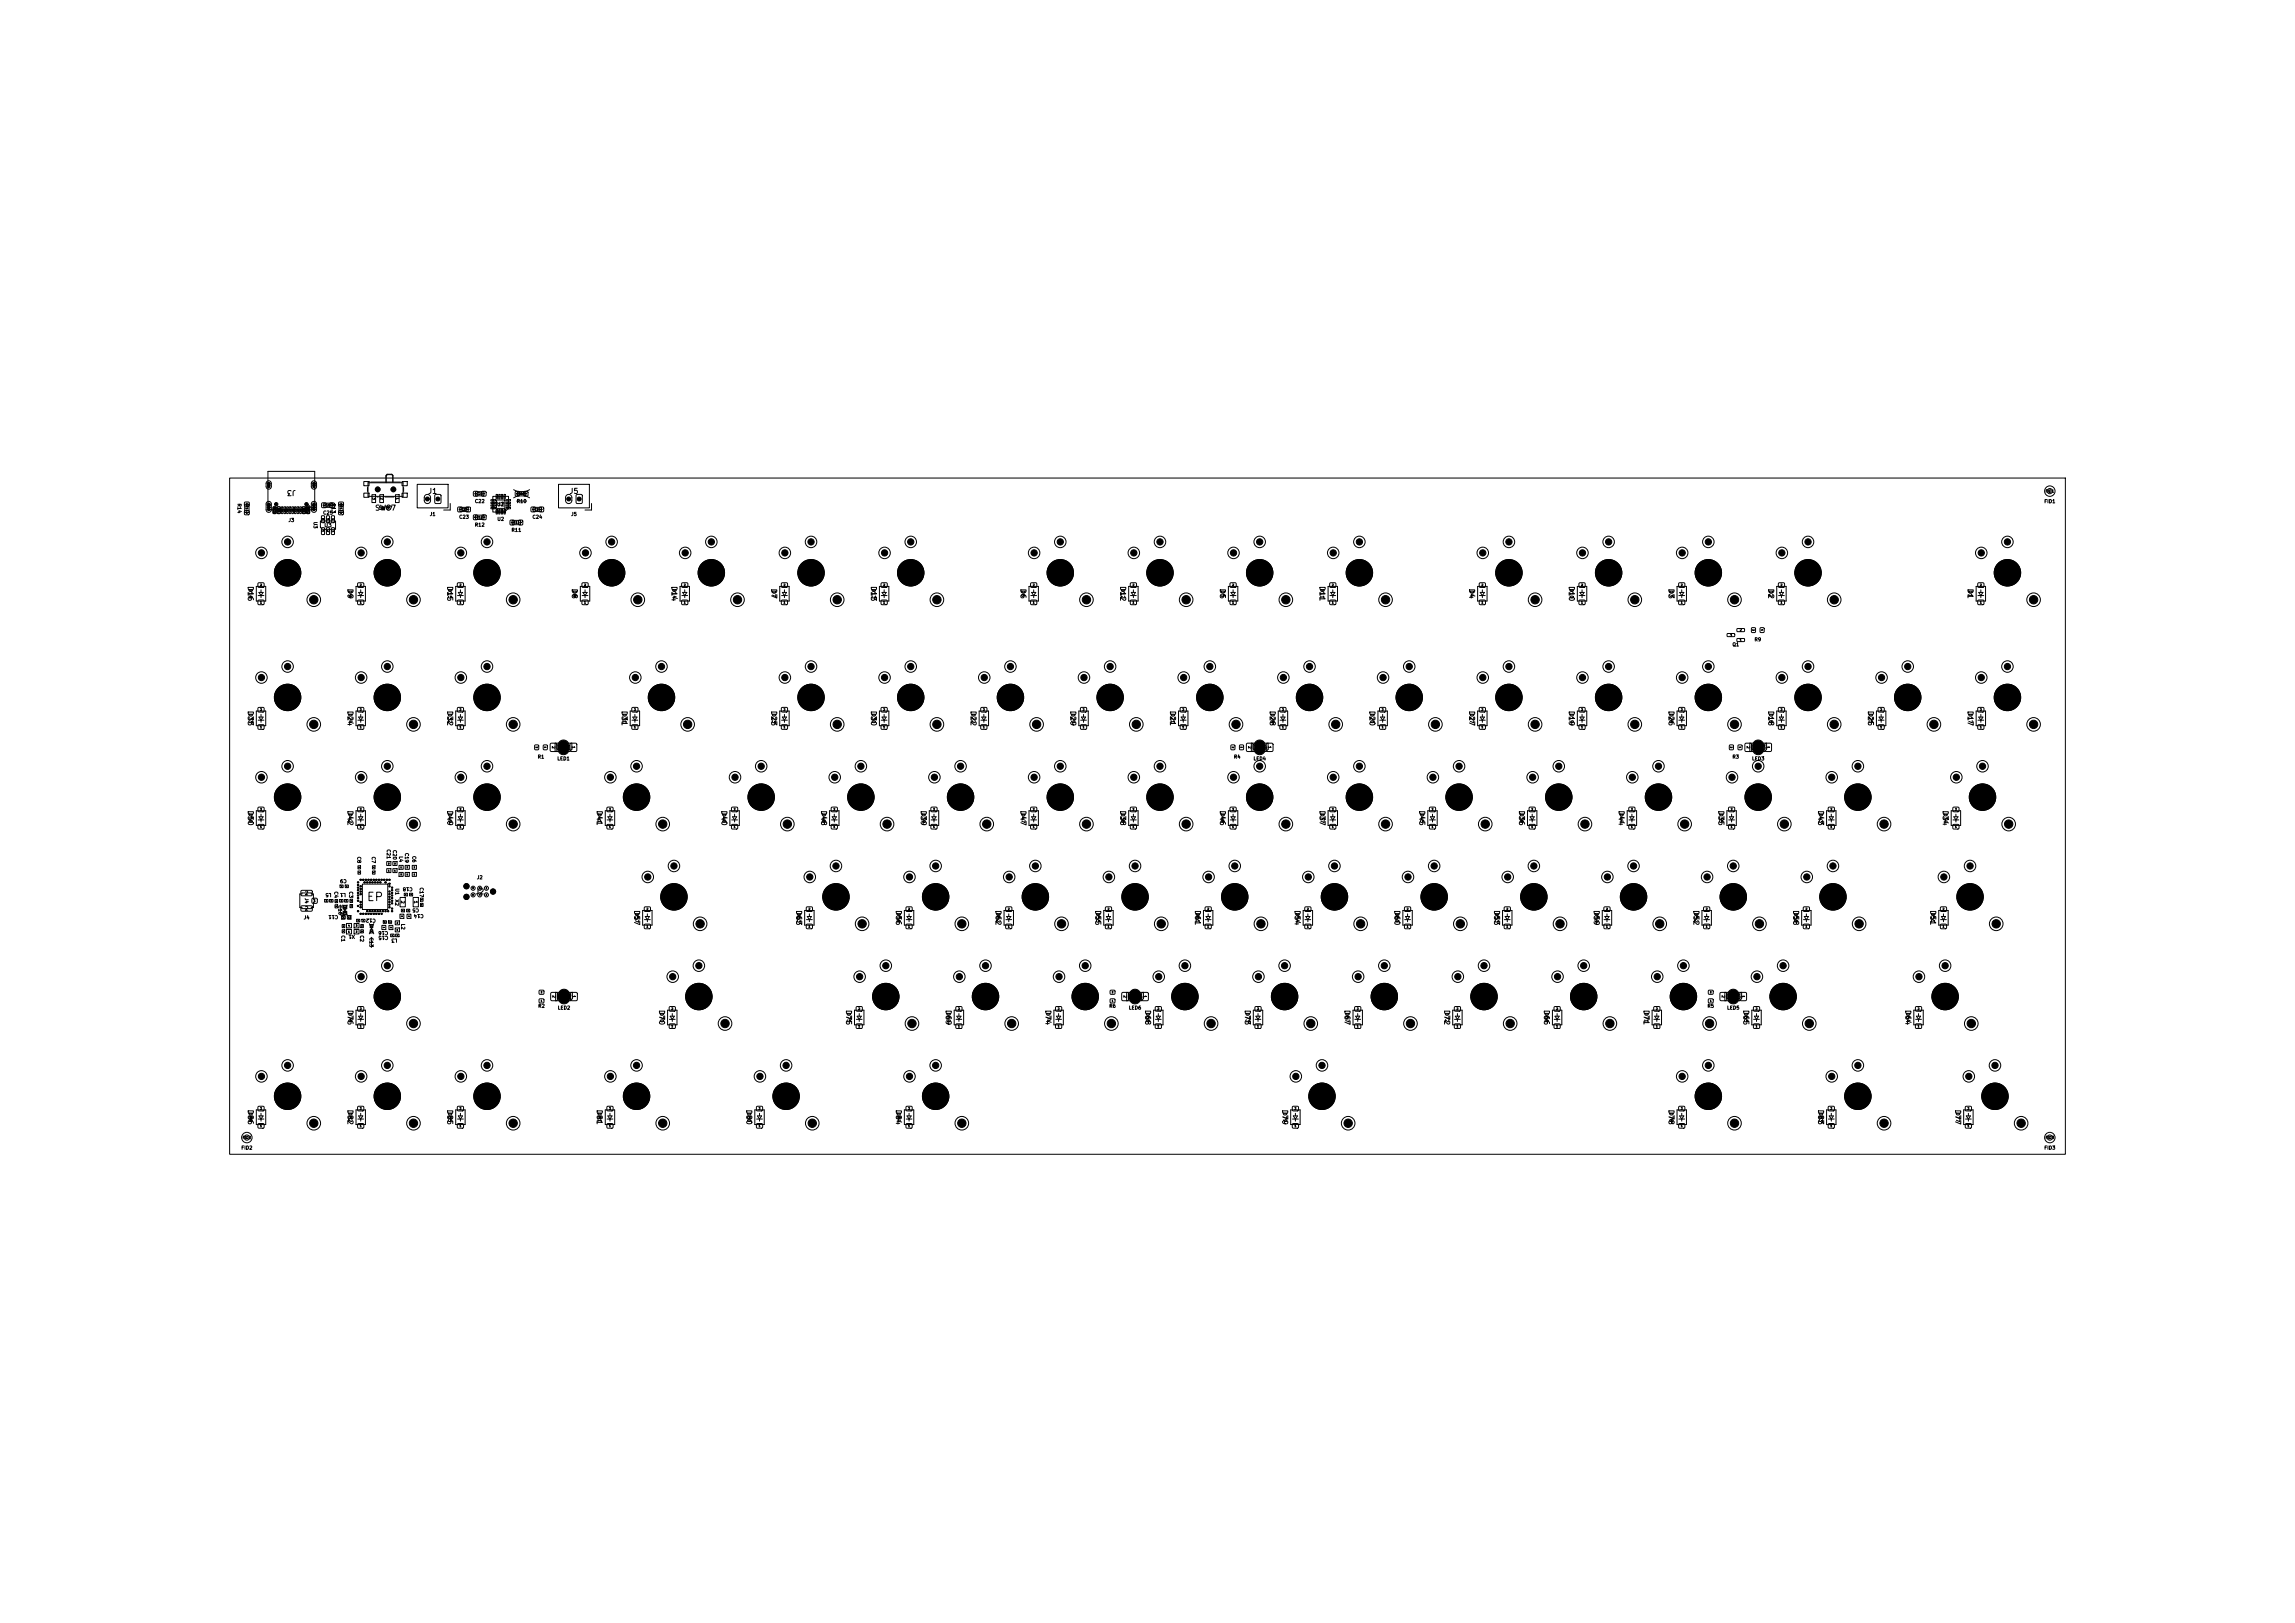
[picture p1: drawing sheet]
<svg xmlns="http://www.w3.org/2000/svg" width="297mm" height="210mm" viewBox="0 0 297 210" stroke-linecap="round" stroke-linejoin="round" font-family="sans-serif">
<defs><g id="words">
<text font-size="1.1" x="47.4" y="116.9">EP</text>
<g font-size=".7">
<text x="38.4" y="63.3" transform="rotate(180 38.4 63.3)">J3</text>
<text x="55.3" y="64.1">J1</text>
<text x="73.6" y="64.1">J5</text>
<text x="48.5" y="66.2">SW87</text>
<text x="31.9" y="75.8" transform="rotate(90 31.9 75.8)">D16</text>
<text x="44.8" y="76.1" transform="rotate(90 44.8 76.1)">D9</text>
<text x="57.7" y="75.8" transform="rotate(90 57.7 75.8)">D15</text>
<text x="73.8" y="76.1" transform="rotate(90 73.8 76.1)">D8</text>
<text x="86.7" y="75.8" transform="rotate(90 86.7 75.8)">D14</text>
<text x="99.6" y="76.1" transform="rotate(90 99.6 76.1)">D7</text>
<text x="112.6" y="75.8" transform="rotate(90 112.6 75.8)">D13</text>
<text x="131.9" y="76.1" transform="rotate(90 131.9 76.1)">D6</text>
<text x="144.8" y="75.8" transform="rotate(90 144.8 75.8)">D12</text>
<text x="157.7" y="76.1" transform="rotate(90 157.7 76.1)">D5</text>
<text x="170.6" y="75.8" transform="rotate(90 170.6 75.8)">D11</text>
<text x="190" y="76.1" transform="rotate(90 190 76.1)">D4</text>
<text x="202.9" y="75.8" transform="rotate(90 202.9 75.8)">D10</text>
<text x="215.8" y="76.1" transform="rotate(90 215.8 76.1)">D3</text>
<text x="228.7" y="76.1" transform="rotate(90 228.7 76.1)">D2</text>
<text x="254.5" y="76.1" transform="rotate(90 254.5 76.1)">D1</text>
<text x="31.9" y="91.9" transform="rotate(90 31.9 91.9)">D33</text>
<text x="44.8" y="91.9" transform="rotate(90 44.8 91.9)">D24</text>
<text x="57.7" y="91.9" transform="rotate(90 57.7 91.9)">D32</text>
<text x="80.3" y="91.9" transform="rotate(90 80.3 91.9)">D31</text>
<text x="99.6" y="91.9" transform="rotate(90 99.6 91.9)">D23</text>
<text x="112.6" y="91.9" transform="rotate(90 112.6 91.9)">D30</text>
<text x="125.5" y="91.9" transform="rotate(90 125.5 91.9)">D22</text>
<text x="138.4" y="91.9" transform="rotate(90 138.4 91.9)">D29</text>
<text x="151.3" y="91.9" transform="rotate(90 151.3 91.9)">D21</text>
<text x="164.2" y="91.9" transform="rotate(90 164.2 91.9)">D28</text>
<text x="177.1" y="91.9" transform="rotate(90 177.1 91.9)">D20</text>
<text x="190" y="91.9" transform="rotate(90 190 91.9)">D27</text>
<text x="202.9" y="91.9" transform="rotate(90 202.9 91.9)">D19</text>
<text x="215.8" y="91.9" transform="rotate(90 215.8 91.9)">D26</text>
<text x="228.7" y="91.9" transform="rotate(90 228.7 91.9)">D18</text>
<text x="241.6" y="91.9" transform="rotate(90 241.6 91.9)">D25</text>
<text x="254.5" y="91.9" transform="rotate(90 254.5 91.9)">D17</text>
<text x="31.9" y="104.8" transform="rotate(90 31.9 104.8)">D50</text>
<text x="44.8" y="104.8" transform="rotate(90 44.8 104.8)">D42</text>
<text x="57.7" y="104.8" transform="rotate(90 57.7 104.8)">D49</text>
<text x="77.1" y="104.8" transform="rotate(90 77.1 104.8)">D41</text>
<text x="93.2" y="104.8" transform="rotate(90 93.2 104.8)">D40</text>
<text x="106.1" y="104.8" transform="rotate(90 106.1 104.8)">D48</text>
<text x="119" y="104.8" transform="rotate(90 119 104.8)">D39</text>
<text x="131.9" y="104.8" transform="rotate(90 131.9 104.8)">D47</text>
<text x="144.8" y="104.8" transform="rotate(90 144.8 104.8)">D38</text>
<text x="157.7" y="104.8" transform="rotate(90 157.7 104.8)">D46</text>
<text x="170.6" y="104.8" transform="rotate(90 170.6 104.8)">D37</text>
<text x="183.5" y="104.8" transform="rotate(90 183.5 104.8)">D45</text>
<text x="196.4" y="104.8" transform="rotate(90 196.4 104.8)">D36</text>
<text x="209.3" y="104.8" transform="rotate(90 209.3 104.8)">D44</text>
<text x="222.2" y="104.8" transform="rotate(90 222.2 104.8)">D35</text>
<text x="235.1" y="104.8" transform="rotate(90 235.1 104.8)">D43</text>
<text x="251.3" y="104.8" transform="rotate(90 251.3 104.8)">D34</text>
<text x="61.4" y="115.9">J2</text>
<text x="81.9" y="117.7" transform="rotate(90 81.9 117.7)">D57</text>
<text x="102.9" y="117.7" transform="rotate(90 102.9 117.7)">D63</text>
<text x="115.8" y="117.7" transform="rotate(90 115.8 117.7)">D56</text>
<text x="128.7" y="117.7" transform="rotate(90 128.7 117.7)">D62</text>
<text x="141.6" y="117.7" transform="rotate(90 141.6 117.7)">D55</text>
<text x="154.5" y="117.7" transform="rotate(90 154.5 117.7)">D61</text>
<text x="167.4" y="117.7" transform="rotate(90 167.4 117.7)">D54</text>
<text x="180.3" y="117.7" transform="rotate(90 180.3 117.7)">D60</text>
<text x="193.2" y="117.7" transform="rotate(90 193.2 117.7)">D53</text>
<text x="206.1" y="117.7" transform="rotate(90 206.1 117.7)">D59</text>
<text x="219" y="117.7" transform="rotate(90 219 117.7)">D52</text>
<text x="231.9" y="117.7" transform="rotate(90 231.9 117.7)">D58</text>
<text x="249.6" y="117.7" transform="rotate(90 249.6 117.7)">D51</text>
<text x="44.8" y="130.6" transform="rotate(90 44.8 130.6)">D76</text>
<text x="85.1" y="130.6" transform="rotate(90 85.1 130.6)">D70</text>
<text x="109.3" y="130.6" transform="rotate(90 109.3 130.6)">D75</text>
<text x="122.2" y="130.6" transform="rotate(90 122.2 130.6)">D69</text>
<text x="135.1" y="130.6" transform="rotate(90 135.1 130.6)">D74</text>
<text x="148" y="130.6" transform="rotate(90 148 130.6)">D68</text>
<text x="160.9" y="130.6" transform="rotate(90 160.9 130.6)">D73</text>
<text x="173.8" y="130.6" transform="rotate(90 173.8 130.6)">D67</text>
<text x="186.7" y="130.6" transform="rotate(90 186.7 130.6)">D72</text>
<text x="199.6" y="130.6" transform="rotate(90 199.6 130.6)">D66</text>
<text x="212.5" y="130.6" transform="rotate(90 212.5 130.6)">D71</text>
<text x="225.4" y="130.6" transform="rotate(90 225.4 130.6)">D65</text>
<text x="246.4" y="130.6" transform="rotate(90 246.4 130.6)">D64</text>
<text x="31.9" y="143.5" transform="rotate(90 31.9 143.5)">D86</text>
<text x="44.8" y="143.5" transform="rotate(90 44.8 143.5)">D82</text>
<text x="57.7" y="143.5" transform="rotate(90 57.7 143.5)">D85</text>
<text x="77.1" y="143.5" transform="rotate(90 77.1 143.5)">D81</text>
<text x="96.4" y="143.5" transform="rotate(90 96.4 143.5)">D80</text>
<text x="115.8" y="143.5" transform="rotate(90 115.8 143.5)">D84</text>
<text x="165.8" y="143.5" transform="rotate(90 165.8 143.5)">D79</text>
<text x="215.8" y="143.5" transform="rotate(90 215.8 143.5)">D78</text>
<text x="235.1" y="143.5" transform="rotate(90 235.1 143.5)">D83</text>
<text x="252.9" y="143.5" transform="rotate(90 252.9 143.5)">D77</text>
</g>
<g font-size=".5">
<text x="34.4" y="65.1" transform="rotate(90 34.4 65.1)">SH</text>
<text x="40.3" y="65.1" transform="rotate(90 40.3 65.1)">SH</text>
<text x="64.2" y="65.6">U2</text>
<text x="33.5" y="71.9">2</text>
<text x="36.9" y="70.5">1</text>
<text x="41.9" y="68.3">U3</text>
<text x="46.4" y="71.9">2</text>
<text x="49.8" y="70.5">1</text>
<text x="59.4" y="71.9">2</text>
<text x="62.7" y="70.5">1</text>
<text x="75.5" y="71.9">2</text>
<text x="78.9" y="70.5">1</text>
<text x="88.4" y="71.9">2</text>
<text x="91.8" y="70.5">1</text>
<text x="101.3" y="71.9">2</text>
<text x="104.7" y="70.5">1</text>
<text x="114.2" y="71.9">2</text>
<text x="117.6" y="70.5">1</text>
<text x="133.5" y="71.9">2</text>
<text x="136.9" y="70.5">1</text>
<text x="146.4" y="71.9">2</text>
<text x="149.8" y="70.5">1</text>
<text x="159.3" y="71.9">2</text>
<text x="162.7" y="70.5">1</text>
<text x="172.2" y="71.9">2</text>
<text x="175.6" y="70.5">1</text>
<text x="191.6" y="71.9">2</text>
<text x="195" y="70.5">1</text>
<text x="204.5" y="71.9">2</text>
<text x="207.9" y="70.5">1</text>
<text x="217.4" y="71.9">2</text>
<text x="220.8" y="70.5">1</text>
<text x="230.3" y="71.9">2</text>
<text x="233.7" y="70.5">1</text>
<text x="256.1" y="71.9">2</text>
<text x="259.5" y="70.5">1</text>
<text x="33.5" y="88">2</text>
<text x="36.9" y="86.6">1</text>
<text x="46.4" y="88">2</text>
<text x="49.8" y="86.6">1</text>
<text x="59.4" y="88">2</text>
<text x="62.7" y="86.6">1</text>
<text x="81.9" y="88">2</text>
<text x="85.3" y="86.6">1</text>
<text x="101.3" y="88">2</text>
<text x="104.7" y="86.6">1</text>
<text x="114.2" y="88">2</text>
<text x="117.6" y="86.6">1</text>
<text x="127.1" y="88">2</text>
<text x="130.5" y="86.6">1</text>
<text x="140" y="88">2</text>
<text x="143.4" y="86.6">1</text>
<text x="152.9" y="88">2</text>
<text x="156.3" y="86.6">1</text>
<text x="165.8" y="88">2</text>
<text x="169.2" y="86.6">1</text>
<text x="178.7" y="88">2</text>
<text x="182.1" y="86.6">1</text>
<text x="191.6" y="88">2</text>
<text x="195" y="86.6">1</text>
<text x="204.5" y="88">2</text>
<text x="207.9" y="86.6">1</text>
<text x="217.4" y="88">2</text>
<text x="220.8" y="86.6">1</text>
<text x="230.3" y="88">2</text>
<text x="233.7" y="86.6">1</text>
<text x="243.2" y="88">2</text>
<text x="246.6" y="86.6">1</text>
<text x="256.1" y="88">2</text>
<text x="259.5" y="86.6">1</text>
<text x="33.5" y="101">2</text>
<text x="36.9" y="99.5">1</text>
<text x="46.4" y="101">2</text>
<text x="49.8" y="99.5">1</text>
<text x="59.4" y="101">2</text>
<text x="62.7" y="99.5">1</text>
<text x="71.9" y="97.1">LED1</text>
<text x="78.7" y="101">2</text>
<text x="82.1" y="99.5">1</text>
<text x="94.8" y="101">2</text>
<text x="98.2" y="99.5">1</text>
<text x="107.7" y="101">2</text>
<text x="111.1" y="99.5">1</text>
<text x="120.6" y="101">2</text>
<text x="124" y="99.5">1</text>
<text x="133.5" y="101">2</text>
<text x="136.9" y="99.5">1</text>
<text x="146.4" y="101">2</text>
<text x="149.8" y="99.5">1</text>
<text x="159.3" y="101">2</text>
<text x="162" y="97.1">LED4</text>
<text x="162.7" y="99.5">1</text>
<text x="172.2" y="101">2</text>
<text x="175.6" y="99.5">1</text>
<text x="185.2" y="101">2</text>
<text x="188.5" y="99.5">1</text>
<text x="198.1" y="101">2</text>
<text x="201.4" y="99.5">1</text>
<text x="211" y="101">2</text>
<text x="214.3" y="99.5">1</text>
<text x="223.9" y="101">2</text>
<text x="226.5" y="97.1">LED3</text>
<text x="227.2" y="99.5">1</text>
<text x="236.8" y="101">2</text>
<text x="240.1" y="99.5">1</text>
<text x="252.9" y="101">2</text>
<text x="256.3" y="99.5">1</text>
<text x="83.5" y="113.9">2</text>
<text x="86.9" y="112.4">1</text>
<text x="104.5" y="113.9">2</text>
<text x="107.9" y="112.4">1</text>
<text x="117.4" y="113.9">2</text>
<text x="120.8" y="112.4">1</text>
<text x="130.3" y="113.9">2</text>
<text x="133.7" y="112.4">1</text>
<text x="143.2" y="113.9">2</text>
<text x="146.6" y="112.4">1</text>
<text x="156.1" y="113.9">2</text>
<text x="159.5" y="112.4">1</text>
<text x="169" y="113.9">2</text>
<text x="172.4" y="112.4">1</text>
<text x="181.9" y="113.9">2</text>
<text x="185.3" y="112.4">1</text>
<text x="194.8" y="113.9">2</text>
<text x="198.2" y="112.4">1</text>
<text x="207.7" y="113.9">2</text>
<text x="211.1" y="112.4">1</text>
<text x="220.6" y="113.9">2</text>
<text x="224" y="112.4">1</text>
<text x="233.5" y="113.9">2</text>
<text x="236.9" y="112.4">1</text>
<text x="251.3" y="113.9">2</text>
<text x="254.7" y="112.4">1</text>
<text x="39.4" y="115.9">2</text>
<text x="39.4" y="117.9">2</text>
<text x="49.8" y="125.3">1</text>
<text x="90.2" y="125.3">1</text>
<text x="114.3" y="125.3">1</text>
<text x="127.3" y="125.3">1</text>
<text x="140.2" y="125.3">1</text>
<text x="153.1" y="125.3">1</text>
<text x="166" y="125.3">1</text>
<text x="178.9" y="125.3">1</text>
<text x="191.8" y="125.3">1</text>
<text x="204.7" y="125.3">1</text>
<text x="217.6" y="125.3">1</text>
<text x="230.5" y="125.3">1</text>
<text x="251.4" y="125.3">1</text>
<text x="46.4" y="126.8">2</text>
<text x="71.9" y="129.4">LED2</text>
<text x="86.8" y="126.8">2</text>
<text x="111" y="126.8">2</text>
<text x="123.9" y="126.8">2</text>
<text x="136.8" y="126.8">2</text>
<text x="145.8" y="129.4">LED6</text>
<text x="149.7" y="126.8">2</text>
<text x="162.6" y="126.8">2</text>
<text x="175.5" y="126.8">2</text>
<text x="188.4" y="126.8">2</text>
<text x="201.3" y="126.8">2</text>
<text x="214.2" y="126.8">2</text>
<text x="223.3" y="129.4">LED5</text>
<text x="227.1" y="126.8">2</text>
<text x="248.1" y="126.8">2</text>
<text x="33.5" y="139.7">2</text>
<text x="36.9" y="138.2">1</text>
<text x="46.4" y="139.7">2</text>
<text x="49.8" y="138.2">1</text>
<text x="59.4" y="139.7">2</text>
<text x="62.7" y="138.2">1</text>
<text x="78.7" y="139.7">2</text>
<text x="82.1" y="138.2">1</text>
<text x="98.1" y="139.7">2</text>
<text x="101.4" y="138.2">1</text>
<text x="117.4" y="139.7">2</text>
<text x="120.8" y="138.2">1</text>
<text x="167.4" y="139.7">2</text>
<text x="170.8" y="138.2">1</text>
<text x="217.4" y="139.7">2</text>
<text x="220.8" y="138.2">1</text>
<text x="236.8" y="139.7">2</text>
<text x="240.1" y="138.2">1</text>
<text x="254.5" y="139.7">2</text>
<text x="257.9" y="138.2">1</text>
</g>
<g font-size=".4">
<text x="30.6" y="65.1" transform="rotate(90 30.6 65.1)">R14</text>
<text x="34.5" y="62.4" transform="rotate(90 34.5 62.4)">SH</text>
<text x="40.4" y="62.4" transform="rotate(90 40.4 62.4)">SH</text>
<text x="42.8" y="65.1" transform="rotate(90 42.8 65.1)">R13</text>
<text x="55" y="64.3" transform="rotate(90 55 64.3)">2</text>
<text x="56.4" y="64.3" transform="rotate(90 56.4 64.3)">1</text>
<text x="61.4" y="65.2">C22</text>
<text x="64.4" y="65.5">17</text>
<text x="66.8" y="65.2">R10</text>
<text x="73.3" y="64.3" transform="rotate(90 73.3 64.3)">2</text>
<text x="74.7" y="64.3" transform="rotate(90 74.7 64.3)">1</text>
<text x="264.5" y="65.2">FID1</text>
<text x="37.3" y="67.6">J3</text>
<text x="40.5" y="67.5" transform="rotate(90 40.5 67.5)">U3</text>
<text x="41.8" y="66.7">C25</text>
<text x="49" y="66.1">SW87</text>
<text x="55.6" y="66.9">J1</text>
<text x="59.4" y="67.2">C23</text>
<text x="61.4" y="68.2">R12</text>
<text x="64.3" y="67.5">U2</text>
<text x="66.1" y="68.9">R11</text>
<text x="68.9" y="67.2">C24</text>
<text x="73.9" y="66.9">J5</text>
<text x="32.1" y="76.1" transform="rotate(90 32.1 76.1)">D16</text>
<text x="57.9" y="76.1" transform="rotate(90 57.9 76.1)">D15</text>
<text x="86.9" y="76.1" transform="rotate(90 86.9 76.1)">D14</text>
<text x="112.7" y="76.1" transform="rotate(90 112.7 76.1)">D13</text>
<text x="145" y="76.1" transform="rotate(90 145 76.1)">D12</text>
<text x="170.8" y="76.1" transform="rotate(90 170.8 76.1)">D11</text>
<text x="203" y="76.1" transform="rotate(90 203 76.1)">D10</text>
<text x="224.2" y="83.7">Q1</text>
<text x="227" y="83.1">R9</text>
<text x="32.1" y="92.3" transform="rotate(90 32.1 92.3)">D33</text>
<text x="45" y="92.3" transform="rotate(90 45 92.3)">D24</text>
<text x="57.9" y="92.3" transform="rotate(90 57.9 92.3)">D32</text>
<text x="80.5" y="92.3" transform="rotate(90 80.5 92.3)">D31</text>
<text x="99.8" y="92.3" transform="rotate(90 99.8 92.3)">D23</text>
<text x="112.7" y="92.3" transform="rotate(90 112.7 92.3)">D30</text>
<text x="125.6" y="92.3" transform="rotate(90 125.6 92.3)">D22</text>
<text x="138.5" y="92.3" transform="rotate(90 138.5 92.3)">D29</text>
<text x="151.4" y="92.3" transform="rotate(90 151.4 92.3)">D21</text>
<text x="164.3" y="92.3" transform="rotate(90 164.3 92.3)">D28</text>
<text x="177.2" y="92.3" transform="rotate(90 177.2 92.3)">D20</text>
<text x="190.1" y="92.3" transform="rotate(90 190.1 92.3)">D27</text>
<text x="203" y="92.3" transform="rotate(90 203 92.3)">D19</text>
<text x="216" y="92.3" transform="rotate(90 216 92.3)">D26</text>
<text x="228.9" y="92.3" transform="rotate(90 228.9 92.3)">D18</text>
<text x="241.8" y="92.3" transform="rotate(90 241.8 92.3)">D25</text>
<text x="254.7" y="92.3" transform="rotate(90 254.7 92.3)">D17</text>
<text x="69.5" y="98.3">R1</text>
<text x="71.4" y="96.5" transform="rotate(90 71.4 96.5)">2</text>
<text x="72.1" y="98.5">LED1</text>
<text x="73.9" y="96.5" transform="rotate(90 73.9 96.5)">1</text>
<text x="159.6" y="98.3">R4</text>
<text x="161.5" y="96.5" transform="rotate(90 161.5 96.5)">2</text>
<text x="162.2" y="98.5">LED4</text>
<text x="164" y="96.5" transform="rotate(90 164 96.5)">1</text>
<text x="224.1" y="98.3">R3</text>
<text x="226" y="96.5" transform="rotate(90 226 96.5)">2</text>
<text x="226.7" y="98.5">LED3</text>
<text x="228.5" y="96.5" transform="rotate(90 228.5 96.5)">1</text>
<text x="32.1" y="105.2" transform="rotate(90 32.1 105.2)">D50</text>
<text x="45" y="105.2" transform="rotate(90 45 105.2)">D42</text>
<text x="57.9" y="105.2" transform="rotate(90 57.9 105.2)">D49</text>
<text x="77.3" y="105.2" transform="rotate(90 77.3 105.2)">D41</text>
<text x="93.4" y="105.2" transform="rotate(90 93.4 105.2)">D40</text>
<text x="106.3" y="105.2" transform="rotate(90 106.3 105.2)">D48</text>
<text x="119.2" y="105.2" transform="rotate(90 119.2 105.2)">D39</text>
<text x="132.1" y="105.2" transform="rotate(90 132.1 105.2)">D47</text>
<text x="145" y="105.2" transform="rotate(90 145 105.2)">D38</text>
<text x="157.9" y="105.2" transform="rotate(90 157.9 105.2)">D46</text>
<text x="170.8" y="105.2" transform="rotate(90 170.8 105.2)">D37</text>
<text x="183.7" y="105.2" transform="rotate(90 183.7 105.2)">D45</text>
<text x="196.6" y="105.2" transform="rotate(90 196.6 105.2)">D36</text>
<text x="209.5" y="105.2" transform="rotate(90 209.5 105.2)">D44</text>
<text x="222.4" y="105.2" transform="rotate(90 222.4 105.2)">D35</text>
<text x="235.3" y="105.2" transform="rotate(90 235.3 105.2)">D43</text>
<text x="251.4" y="105.2" transform="rotate(90 251.4 105.2)">D34</text>
<text x="44.9" y="113.7" transform="rotate(180 44.9 113.7)">C9</text>
<text x="46.1" y="110.8" transform="rotate(90 46.1 110.8)">C8</text>
<text x="48" y="110.8" transform="rotate(90 48 110.8)">C7</text>
<text x="50" y="109.8" transform="rotate(90 50 109.8)">C21</text>
<text x="50.8" y="109.9" transform="rotate(90 50.8 109.9)">C20</text>
<text x="51.6" y="110.7" transform="rotate(90 51.6 110.7)">L4</text>
<text x="52.3" y="110.3" transform="rotate(90 52.3 110.3)">C19</text>
<text x="53.3" y="110.7" transform="rotate(90 53.3 110.7)">C6</text>
<text x="61.7" y="113.9">J2</text>
<text x="39.3" y="119.1">J4</text>
<text x="39.4" y="116.2" transform="rotate(90 39.4 116.2)">J4</text>
<text x="42.9" y="115.5" transform="rotate(180 42.9 115.5)">L5</text>
<text x="43.2" y="115.3" transform="rotate(90 43.2 115.3)">C4</text>
<text x="43.7" y="117.1" transform="rotate(90 43.7 117.1)">C10</text>
<text x="43.8" y="118.3" transform="rotate(180 43.8 118.3)">C11</text>
<text x="44.8" y="115.5" transform="rotate(180 44.8 115.5)">L1</text>
<text x="45.1" y="115.3" transform="rotate(90 45.1 115.3)">C3</text>
<text x="48.7" y="118.8" transform="rotate(180 48.7 118.8)">C12</text>
<text x="51" y="116.3" transform="rotate(90 51 116.3)">X2</text>
<text x="51.1" y="114.9" transform="rotate(90 51.1 114.9)">U1</text>
<text x="51.8" y="116.5" transform="rotate(90 51.8 116.5)">2</text>
<text x="51.8" y="119.5" transform="rotate(90 51.8 119.5)">L2</text>
<text x="53.4" y="114.7" transform="rotate(180 53.4 114.7)">C18</text>
<text x="53.5" y="116.5" transform="rotate(90 53.5 116.5)">1</text>
<text x="54.2" y="114.8" transform="rotate(90 54.2 114.8)">C17</text>
<text x="54.3" y="117.5" transform="rotate(180 54.3 117.5)">C5</text>
<text x="54.9" y="118.2" transform="rotate(180 54.9 118.2)">C14</text>
<text x="82.1" y="118.1" transform="rotate(90 82.1 118.1)">D57</text>
<text x="103.1" y="118.1" transform="rotate(90 103.1 118.1)">D63</text>
<text x="116" y="118.1" transform="rotate(90 116 118.1)">D56</text>
<text x="128.9" y="118.1" transform="rotate(90 128.9 118.1)">D62</text>
<text x="141.8" y="118.1" transform="rotate(90 141.8 118.1)">D55</text>
<text x="154.7" y="118.1" transform="rotate(90 154.7 118.1)">D61</text>
<text x="167.6" y="118.1" transform="rotate(90 167.6 118.1)">D54</text>
<text x="180.5" y="118.1" transform="rotate(90 180.5 118.1)">D60</text>
<text x="193.4" y="118.1" transform="rotate(90 193.4 118.1)">D53</text>
<text x="206.3" y="118.1" transform="rotate(90 206.3 118.1)">D59</text>
<text x="219.2" y="118.1" transform="rotate(90 219.2 118.1)">D52</text>
<text x="232.1" y="118.1" transform="rotate(90 232.1 118.1)">D58</text>
<text x="249.8" y="118.1" transform="rotate(90 249.8 118.1)">D51</text>
<text x="44.1" y="121" transform="rotate(90 44.1 121)">C1</text>
<text x="46" y="120.9" transform="rotate(180 46 120.9)">X1</text>
<text x="46.5" y="121" transform="rotate(90 46.5 121)">C2</text>
<text x="47.7" y="121.3" transform="rotate(90 47.7 121.3)">C13</text>
<text x="50.3" y="120.4" transform="rotate(180 50.3 120.4)">C16</text>
<text x="50.3" y="121" transform="rotate(180 50.3 121)">C15</text>
<text x="51.5" y="121.4" transform="rotate(180 51.5 121.4)">L3</text>
<text x="45" y="131" transform="rotate(90 45 131)">D76</text>
<text x="69.6" y="130.5">R2</text>
<text x="71.4" y="128.7" transform="rotate(90 71.4 128.7)">2</text>
<text x="72.1" y="130.7">LED2</text>
<text x="74" y="128.7" transform="rotate(90 74 128.7)">1</text>
<text x="85.3" y="131" transform="rotate(90 85.3 131)">D70</text>
<text x="109.5" y="131" transform="rotate(90 109.5 131)">D75</text>
<text x="122.4" y="131" transform="rotate(90 122.4 131)">D69</text>
<text x="135.3" y="131" transform="rotate(90 135.3 131)">D74</text>
<text x="143.5" y="130.5">R6</text>
<text x="145.3" y="128.7" transform="rotate(90 145.3 128.7)">2</text>
<text x="146" y="130.7">LED6</text>
<text x="147.9" y="128.7" transform="rotate(90 147.9 128.7)">1</text>
<text x="148.2" y="131" transform="rotate(90 148.2 131)">D68</text>
<text x="161.1" y="131" transform="rotate(90 161.1 131)">D73</text>
<text x="174" y="131" transform="rotate(90 174 131)">D67</text>
<text x="186.9" y="131" transform="rotate(90 186.9 131)">D72</text>
<text x="199.8" y="131" transform="rotate(90 199.8 131)">D66</text>
<text x="212.7" y="131" transform="rotate(90 212.7 131)">D71</text>
<text x="220.9" y="130.5">R5</text>
<text x="222.7" y="128.7" transform="rotate(90 222.7 128.7)">2</text>
<text x="223.5" y="130.7">LED5</text>
<text x="225.3" y="128.7" transform="rotate(90 225.3 128.7)">1</text>
<text x="225.6" y="131" transform="rotate(90 225.6 131)">D65</text>
<text x="246.6" y="131" transform="rotate(90 246.6 131)">D64</text>
<text x="32.1" y="143.9" transform="rotate(90 32.1 143.9)">D86</text>
<text x="45" y="143.9" transform="rotate(90 45 143.9)">D82</text>
<text x="57.9" y="143.9" transform="rotate(90 57.9 143.9)">D85</text>
<text x="77.3" y="143.9" transform="rotate(90 77.3 143.9)">D81</text>
<text x="96.6" y="143.9" transform="rotate(90 96.6 143.9)">D80</text>
<text x="116" y="143.9" transform="rotate(90 116 143.9)">D84</text>
<text x="166" y="143.9" transform="rotate(90 166 143.9)">D79</text>
<text x="216" y="143.9" transform="rotate(90 216 143.9)">D78</text>
<text x="235.3" y="143.9" transform="rotate(90 235.3 143.9)">D83</text>
<text x="253" y="143.9" transform="rotate(90 253 143.9)">D77</text>
<text x="31.2" y="148.8">FID2</text>
<text x="264.5" y="148.8">FID3</text>
</g>
<g font-size=".3">
<text x="31.7" y="65.4" transform="rotate(90 31.7 65.4)">R14</text>
<text x="35.3" y="65.6" transform="rotate(90 35.3 65.6)">A12</text>
<text x="35.3" y="65.7" transform="rotate(90 35.3 65.7)">B1</text>
<text x="35.9" y="65.7" transform="rotate(90 35.9 65.7)">B4</text>
<text x="35.9" y="65.7" transform="rotate(90 35.9 65.7)">A9</text>
<text x="39.1" y="65.7" transform="rotate(90 39.1 65.7)">B9</text>
<text x="39.1" y="65.7" transform="rotate(90 39.1 65.7)">A4</text>
<text x="39.6" y="65.6" transform="rotate(90 39.6 65.6)">B12</text>
<text x="39.6" y="65.7" transform="rotate(90 39.6 65.7)">A1</text>
<text x="42" y="65.6">C25</text>
<text x="43.9" y="65.4" transform="rotate(90 43.9 65.4)">R13</text>
<text x="48.1" y="64.3" transform="rotate(90 48.1 64.3)">3</text>
<text x="49.1" y="64.3" transform="rotate(90 49.1 64.3)">2</text>
<text x="51.2" y="64.3" transform="rotate(90 51.2 64.3)">1</text>
<text x="61.7" y="64.1">C22</text>
<text x="67.1" y="64.1">R10</text>
<text x="264.7" y="63.8">FID1</text>
<text x="41.6" y="67" transform="rotate(90 41.6 67)">6</text>
<text x="41.6" y="68.6" transform="rotate(90 41.6 68.6)">1</text>
<text x="42.2" y="67" transform="rotate(90 42.2 67)">5</text>
<text x="42.2" y="68.6" transform="rotate(90 42.2 68.6)">2</text>
<text x="42.9" y="67" transform="rotate(90 42.9 67)">4</text>
<text x="42.9" y="68.6" transform="rotate(90 42.9 68.6)">3</text>
<text x="59.6" y="66.1">C23</text>
<text x="61.7" y="67.1">R12</text>
<text x="66.4" y="67.8">R11</text>
<text x="69.1" y="66.1">C24</text>
<text x="33.6" y="75.9">2</text>
<text x="46.5" y="75.9">2</text>
<text x="59.4" y="75.9">2</text>
<text x="75.6" y="75.9">2</text>
<text x="88.5" y="75.9">2</text>
<text x="101.4" y="75.9">2</text>
<text x="114.3" y="75.9">2</text>
<text x="133.6" y="75.9">2</text>
<text x="146.5" y="75.9">2</text>
<text x="159.4" y="75.9">2</text>
<text x="172.3" y="75.9">2</text>
<text x="191.7" y="75.9">2</text>
<text x="204.6" y="75.9">2</text>
<text x="217.5" y="75.9">2</text>
<text x="230.4" y="75.9">2</text>
<text x="256.2" y="75.9">2</text>
<text x="33.6" y="78.1">1</text>
<text x="46.5" y="78.1">1</text>
<text x="59.4" y="78.1">1</text>
<text x="75.6" y="78.1">1</text>
<text x="88.5" y="78.1">1</text>
<text x="101.4" y="78.1">1</text>
<text x="114.3" y="78.1">1</text>
<text x="133.6" y="78.1">1</text>
<text x="146.5" y="78.1">1</text>
<text x="159.4" y="78.1">1</text>
<text x="172.3" y="78.1">1</text>
<text x="191.7" y="78.1">1</text>
<text x="204.6" y="78.1">1</text>
<text x="217.5" y="78.1">1</text>
<text x="223.8" y="82.4">3</text>
<text x="225.1" y="83.1">1</text>
<text x="225.1" y="81.8">2</text>
<text x="230.4" y="78.1">1</text>
<text x="256.2" y="78.1">1</text>
<text x="33.6" y="94.3">1</text>
<text x="33.6" y="92">2</text>
<text x="46.5" y="94.3">1</text>
<text x="46.5" y="92">2</text>
<text x="59.4" y="94.3">1</text>
<text x="59.4" y="92">2</text>
<text x="82" y="94.3">1</text>
<text x="82" y="92">2</text>
<text x="101.4" y="94.3">1</text>
<text x="101.4" y="92">2</text>
<text x="114.3" y="94.3">1</text>
<text x="114.3" y="92">2</text>
<text x="127.2" y="94.3">1</text>
<text x="127.2" y="92">2</text>
<text x="140.1" y="94.3">1</text>
<text x="140.1" y="92">2</text>
<text x="153" y="94.3">1</text>
<text x="153" y="92">2</text>
<text x="165.9" y="94.3">1</text>
<text x="165.9" y="92">2</text>
<text x="178.8" y="94.3">1</text>
<text x="178.8" y="92">2</text>
<text x="191.7" y="94.3">1</text>
<text x="191.7" y="92">2</text>
<text x="204.6" y="94.3">1</text>
<text x="204.6" y="92">2</text>
<text x="217.5" y="94.3">1</text>
<text x="217.5" y="92">2</text>
<text x="230.4" y="94.3">1</text>
<text x="230.4" y="92">2</text>
<text x="243.3" y="94.3">1</text>
<text x="243.3" y="92">2</text>
<text x="256.2" y="94.3">1</text>
<text x="256.2" y="92">2</text>
<text x="33.6" y="107.2">1</text>
<text x="33.6" y="104.9">2</text>
<text x="46.5" y="107.2">1</text>
<text x="46.5" y="104.9">2</text>
<text x="59.4" y="107.2">1</text>
<text x="59.4" y="104.9">2</text>
<text x="78.8" y="107.2">1</text>
<text x="78.8" y="104.9">2</text>
<text x="94.9" y="107.2">1</text>
<text x="94.9" y="104.9">2</text>
<text x="107.8" y="107.2">1</text>
<text x="107.8" y="104.9">2</text>
<text x="120.7" y="107.2">1</text>
<text x="120.7" y="104.9">2</text>
<text x="133.6" y="107.2">1</text>
<text x="133.6" y="104.9">2</text>
<text x="146.5" y="107.2">1</text>
<text x="146.5" y="104.9">2</text>
<text x="159.4" y="107.2">1</text>
<text x="159.4" y="104.9">2</text>
<text x="172.3" y="107.2">1</text>
<text x="172.3" y="104.9">2</text>
<text x="185.2" y="107.2">1</text>
<text x="185.2" y="104.9">2</text>
<text x="198.1" y="107.2">1</text>
<text x="198.1" y="104.9">2</text>
<text x="211" y="107.2">1</text>
<text x="211" y="104.9">2</text>
<text x="223.9" y="107.2">1</text>
<text x="223.9" y="104.9">2</text>
<text x="236.8" y="107.2">1</text>
<text x="236.8" y="104.9">2</text>
<text x="253" y="107.2">1</text>
<text x="253" y="104.9">2</text>
<text x="83.6" y="117.8">2</text>
<text x="104.6" y="117.8">2</text>
<text x="117.5" y="117.8">2</text>
<text x="130.4" y="117.8">2</text>
<text x="143.3" y="117.8">2</text>
<text x="156.2" y="117.8">2</text>
<text x="169.1" y="117.8">2</text>
<text x="182" y="117.8">2</text>
<text x="194.9" y="117.8">2</text>
<text x="207.8" y="117.8">2</text>
<text x="220.7" y="117.8">2</text>
<text x="233.6" y="117.8">2</text>
<text x="251.4" y="117.8">2</text>
<text x="83.6" y="120.1">1</text>
<text x="104.6" y="120.1">1</text>
<text x="117.5" y="120.1">1</text>
<text x="130.4" y="120.1">1</text>
<text x="143.3" y="120.1">1</text>
<text x="156.2" y="120.1">1</text>
<text x="169.1" y="120.1">1</text>
<text x="182" y="120.1">1</text>
<text x="194.9" y="120.1">1</text>
<text x="207.8" y="120.1">1</text>
<text x="220.7" y="120.1">1</text>
<text x="233.6" y="120.1">1</text>
<text x="251.4" y="120.1">1</text>
<text x="46.5" y="130.7">2</text>
<text x="86.8" y="130.7">2</text>
<text x="111" y="130.7">2</text>
<text x="123.9" y="130.7">2</text>
<text x="136.8" y="130.7">2</text>
<text x="149.7" y="130.7">2</text>
<text x="162.6" y="130.7">2</text>
<text x="175.6" y="130.7">2</text>
<text x="188.5" y="130.7">2</text>
<text x="201.4" y="130.7">2</text>
<text x="214.3" y="130.7">2</text>
<text x="227.2" y="130.7">2</text>
<text x="248.1" y="130.7">2</text>
<text x="46.5" y="133">1</text>
<text x="86.8" y="133">1</text>
<text x="111" y="133">1</text>
<text x="123.9" y="133">1</text>
<text x="136.8" y="133">1</text>
<text x="149.7" y="133">1</text>
<text x="162.6" y="133">1</text>
<text x="175.6" y="133">1</text>
<text x="188.5" y="133">1</text>
<text x="201.4" y="133">1</text>
<text x="214.3" y="133">1</text>
<text x="227.2" y="133">1</text>
<text x="248.1" y="133">1</text>
<text x="33.6" y="143.7">2</text>
<text x="46.5" y="143.7">2</text>
<text x="59.4" y="143.7">2</text>
<text x="78.8" y="143.7">2</text>
<text x="98.1" y="143.7">2</text>
<text x="117.5" y="143.7">2</text>
<text x="167.5" y="143.7">2</text>
<text x="217.5" y="143.7">2</text>
<text x="236.8" y="143.7">2</text>
<text x="254.6" y="143.7">2</text>
<text x="31.4" y="147.5">FID2</text>
<text x="33.6" y="145.9">1</text>
<text x="46.5" y="145.9">1</text>
<text x="59.4" y="145.9">1</text>
<text x="78.8" y="145.9">1</text>
<text x="98.1" y="145.9">1</text>
<text x="117.5" y="145.9">1</text>
<text x="167.5" y="145.9">1</text>
<text x="217.5" y="145.9">1</text>
<text x="236.8" y="145.9">1</text>
<text x="254.6" y="145.9">1</text>
<text x="264.7" y="147.5">FID3</text>
</g>
<g font-size=".2">
<text x="31.8" y="65.4">2</text>
<text x="36.4" y="65.8" transform="rotate(90 36.4 65.8)">B5</text>
<text x="36.7" y="65.8" transform="rotate(90 36.7 65.8)">A8</text>
<text x="37" y="65.8" transform="rotate(90 37 65.8)">B6</text>
<text x="37.4" y="65.8" transform="rotate(90 37.4 65.8)">A7</text>
<text x="37.7" y="65.8" transform="rotate(90 37.7 65.8)">A6</text>
<text x="38.1" y="65.8" transform="rotate(90 38.1 65.8)">B7</text>
<text x="38.4" y="65.8" transform="rotate(90 38.4 65.8)">A5</text>
<text x="38.7" y="65.8" transform="rotate(90 38.7 65.8)">B8</text>
<text x="41.8" y="65.3" transform="rotate(90 41.8 65.3)">2</text>
<text x="42.8" y="65.3" transform="rotate(90 42.8 65.3)">1</text>
<text x="44" y="65.4">2</text>
<text x="59.4" y="65.8" transform="rotate(90 59.4 65.8)">2</text>
<text x="60.4" y="65.8" transform="rotate(90 60.4 65.8)">1</text>
<text x="61.4" y="63.8" transform="rotate(90 61.4 63.8)">2</text>
<text x="62.4" y="63.8" transform="rotate(90 62.4 63.8)">1</text>
<text x="66.8" y="63.8" transform="rotate(90 66.8 63.8)">2</text>
<text x="67.9" y="63.8" transform="rotate(90 67.9 63.8)">1</text>
<text x="68.8" y="65.8" transform="rotate(90 68.8 65.8)">2</text>
<text x="69.9" y="65.8" transform="rotate(90 69.9 65.8)">1</text>
<text x="31.8" y="66.5">1</text>
<text x="44" y="66.5">1</text>
<text x="61.4" y="66.8" transform="rotate(90 61.4 66.8)">2</text>
<text x="62.5" y="66.8" transform="rotate(90 62.5 66.8)">1</text>
<text x="66.1" y="67.5" transform="rotate(90 66.1 67.5)">2</text>
<text x="67.2" y="67.5" transform="rotate(90 67.2 67.5)">1</text>
<text x="226.8" y="81.4" transform="rotate(90 226.8 81.4)">2</text>
<text x="227.9" y="81.4" transform="rotate(90 227.9 81.4)">1</text>
<text x="69.3" y="96.6" transform="rotate(90 69.3 96.6)">2</text>
<text x="70.4" y="96.6" transform="rotate(90 70.4 96.6)">1</text>
<text x="159.4" y="96.6" transform="rotate(90 159.4 96.6)">2</text>
<text x="160.5" y="96.6" transform="rotate(90 160.5 96.6)">1</text>
<text x="223.9" y="96.6" transform="rotate(90 223.9 96.6)">2</text>
<text x="225" y="96.6" transform="rotate(90 225 96.6)">1</text>
<text x="40.6" y="116.7">1</text>
<text x="45" y="119.9">4</text>
<text x="46" y="119.9">3</text>
<text x="45" y="120.7">1</text>
<text x="46" y="120.7">2</text>
<text x="70" y="129.7">1</text>
<text x="70" y="128.6">2</text>
<text x="143.9" y="129.7">1</text>
<text x="143.9" y="128.6">2</text>
<text x="221.3" y="129.7">1</text>
<text x="221.3" y="128.6">2</text>
</g>
</g></defs>
<g fill="none" stroke="#000" stroke-width=".13">
<path d="M29.7 61.9h237.6v87.5h-237.6zM31.7 66.1h.5v.5h-.5zM31.7 65h.5v.5h-.5zM31.7 65.2h.5v1.1h-.5zM33.2 75.9h1.2v1.9h-1.2zM33.4 77.1h.8M33.4 77.7h.7v.5h-.7zM33.4 75.4h.7v.6h-.7zM33.5 76.7h.6l-.3 .4zM33.8 76.3v.4M33.8 77.1v.2M34.5 62.3l.4-.1 .2 .2v.6l-.2 .3h-.3l-.1-.2-.1-.6z"/>
<path d="M34.5 65l.4-.1 .2 .2v.9l-.2 .3h-.3l-.2-.3v-.8zM34.7 61h6v5h-6zM35.4 65.6h.3v.9l-.4-.1zM35.9 65.6h.4l-.1 .9-.3-.1zM36.4 65.6h.2v.9l-.2-.1zM36.8 65.6h.2l-.1 .9-.1-.1zM37.1 65.6h.2l-.1 .9-.1-.1zM37.4 65.6h.2v.9l-.2-.1zM37.8 65.6h.2l-.1 .9-.1-.1zM38.1 65.6h.2v.9l-.2-.1zM38.5 65.6h.2l-.1 .9-.2-.1zM38.8 65.6h.2l-.1 .9-.1-.1z"/>
<path d="M39.2 65.6h.3v.9l-.4-.1zM39.2 66l.7-.7 .6 .7M39.7 65.6h.4l-.1 .9-.3-.1zM40.4 62.3l.3-.1 .2 .2 .1 .6-.3 .3h-.2l-.2-.2v-.6zM40.4 65l.3-.1 .3 .2v.9l-.3 .3h-.2l-.2-.3v-.8zM41.5 67.4h1.9v1.1h-1.7l-.2-.3zM41.6 68.3h.4l-.1 .9-.3-.1zM41.6 66.8h.4l-.1 .8h-.3zM41.7 65.1h.5v.6h-.5zM41.9 65.1h1.1v.5h-1.1zM42.3 68.3h.3v.9l-.4-.1zM42.3 66.8h.3v.8h-.4z"/>
<path d="M42.7 65.1h.5v.6h-.5zM42.9 68.3h.4l-.1 .9-.3-.1zM42.9 66.8h.4l-.1 .8h-.3zM43.9 66.1h.5v.5h-.5zM43.9 65h.5v.5h-.5zM43.9 65.2h.5v1.1h-.5zM46.1 75.9h1.2v1.9h-1.2zM46.3 77.1h.8M46.3 77.7h.7v.5h-.7zM46.3 75.4h.7v.6h-.7zM46.4 76.7h.6l-.3 .4zM46.7 76.3v.4"/>
<path d="M46.7 77.1v.2M47.1 62.3h.7v.6h-.7zM47.1 63.8h.7v.5h-.7zM47.6 63.1v.5M47.6 62.5h4.6v1.7h-4.6zM48 62.4h3.8M48.1 64h.5v1h-.5zM48.8 64.3h.1M49.1 64h.5v1h-.5zM49.8 64.3h1.2M50.8 62.4v-.9l-.1-.1h-.6l-.1 .1v1M50.8 61.6l-.1-.2h-.6l-.1 .2"/>
<path d="M51.2 64h.5v1h-.5zM52 62.3h.7v.6h-.7zM52 63.8h.7v.5h-.7zM52.2 63.1v.5M54 62.7h4v3h-4zM55 64.1l.4-.1 .3 .2v.6l-.2 .3h-.3l-.3-.2v-.6zM56.3 64h.6l.2 .1v.9l-.1 .1-.6 .1-.1-.1zM58.3 65.1v.9h-.9M59 75.9h1.2v1.9h-1.2zM59.2 77.1h.8M59.2 77.7l.7-.1 .1 .2v.4h-.2h-.5l-.1-.1zM59.2 75.4h.7l.1 .2v.3l-.2 .1h-.5l-.1-.1z"/>
<path d="M59.3 65.6h.5v.6h-.5zM59.3 76.7h.6l-.3 .4zM59.5 65.6h1.1v.6h-1.1zM59.6 76.3v.4M59.6 77.1v.2M60.3 65.6h.5v.6h-.5zM61.3 66.7h.5v.5h-.5zM61.3 63.6h.5v.6h-.5zM61.5 63.6h1.1v.6h-1.1zM61.5 66.7h1.1v.5h-1.1zM62.3 63.6h.6v.6h-.6zM62.4 66.7h.5v.5h-.5z"/>
<path d="M63.5 64.7h.6v.1h-.5zM63.5 65h.6v.1l-.5 .1zM63.5 65.3h.6v.2h-.5zM63.5 65.7h.6v.1h-.5zM63.8 64.2h2v1.6l-.5 .5h-1.5zM64.2 64h.2l-.1 .6-.1-.1zM64.2 65.9h.2l-.1 .6h-.1zM64.3 64.7h1v1.1h-1zM64.6 64h.1v.6l-.2-.1zM64.6 65.9h.1v.6h-.2zM64.9 64h.1v.6l-.1-.1zM64.9 65.9h.1v.6h-.1z"/>
<path d="M65.2 64h.2v.6l-.2-.1zM65.2 65.9h.2v.6h-.2zM65.5 65.7h.5l.1 .1h-.6zM65.5 65.3h.5l.1 .2h-.6zM65.5 65h.5l.1 .1-.6 .1zM65.5 64.7h.5l.1 .1h-.6zM66 67.3h.5v.6h-.5zM66.3 67.3h1.1v.6h-1.1zM66.5 63.4l2 1M66.7 63.6h.5v.6h-.5zM66.9 64.8h1.3M67 63.6h1v.6h-1z"/>
<path d="M67.1 63.9h.8M67.2 67.3h.4v.6h-.4zM67.8 63.6h.5v.6h-.5zM68.5 63.4l-2 1M68.8 65.6h.5v.6h-.5zM69 65.6h1.1v.6h-1.1zM69.8 65.6h.5v.6h-.5zM72.3 62.7h4v3h-4zM73.3 64.1l.4-.1 .3 .2v.6l-.2 .3h-.3l-.3-.2v-.6zM74.6 64h.6l.1 .1 .1 .9-.1 .1-.6 .1-.1-.1zM75.1 75.9h1.2v1.9h-1.2zM75.3 77.1h.8"/>
<path d="M75.4 77.7h.7v.5h-.7zM75.4 75.4h.7v.6h-.7zM75.4 76.7h.6l-.3 .4zM75.7 76.3v.4M75.7 77.1v.2M76.6 65.1v.9h-.9M88 75.9h1.2v1.9h-1.2zM88.2 77.1h.8M88.3 77.7h.7v.5h-.7zM88.3 75.4h.7v.6h-.7zM88.3 76.7h.6l-.3 .4zM88.6 76.3v.4"/>
<path d="M88.6 77.1v.2M100.9 75.9h1.2v1.9h-1.2zM101.1 77.1h.8M101.2 77.7h.7v.5h-.7zM101.2 75.4h.7v.6h-.7zM101.2 76.7h.6l-.3 .4zM101.5 76.3v.4M101.5 77.1v.2M113.8 75.9h1.2v1.9h-1.2zM114 77.1h.8M114.1 77.7h.7v.5h-.7zM114.1 75.4h.7v.6h-.7z"/>
<path d="M114.1 76.7h.6l-.3 .4zM114.4 76.3v.4M114.4 77.1v.2M133.2 75.9h1.2v1.9h-1.2zM133.4 77.1h.7M133.4 77.7h.7v.5h-.7zM133.4 75.4h.7v.6h-.7zM133.5 76.7h.5l-.2 .4zM133.8 76.3v.4M133.8 77.1v.2M146.1 75.9h1.2v1.9h-1.2zM146.3 77.1h.7"/>
<path d="M146.3 77.7h.7v.5h-.7zM146.3 75.4h.7v.6h-.7zM146.4 76.7h.5l-.2 .4zM146.7 76.3v.4M146.7 77.1v.2M159 75.9h1.2v1.9h-1.2zM159.2 77.1h.8M159.2 77.7h.7v.5h-.7zM159.2 75.4h.7v.6h-.7zM159.3 76.7h.5l-.2 .4zM159.6 76.3v.4M159.6 77.1v.2"/>
<path d="M171.9 75.9h1.2v1.9h-1.2zM172.1 77.1h.8M172.1 77.7h.7v.5h-.7zM172.1 75.4h.7v.6h-.7zM172.2 76.7h.6l-.3 .4zM172.5 76.3v.4M172.5 77.1v.2M191.2 75.9h1.2v1.9h-1.2zM191.5 77.1h.7M191.5 77.7h.7v.5h-.7zM191.5 75.4h.7v.6h-.7zM191.6 76.7h.5l-.3 .4z"/>
<path d="M191.8 76.3v.4M191.8 77.1v.2M204.1 75.9h1.2v1.9h-1.2zM204.4 77.1h.7M204.4 77.7h.7v.5h-.7zM204.4 75.4h.7v.6h-.7zM204.5 76.7h.5l-.3 .4zM204.7 76.3v.4M204.7 77.1v.2M217 75.9h1.2v1.9h-1.2zM217.3 77.1h.7M217.3 77.7h.7v.5h-.7z"/>
<path d="M217.3 75.4h.7v.6h-.7zM217.4 76.7h.5l-.3 .4zM217.6 76.3v.4M217.6 77.1v.2M229.9 75.9h1.3v1.9h-1.3zM230.2 77.1h.7M230.2 77.7h.7v.5h-.7zM230.2 75.4h.7v.6h-.7zM230.3 76.7h.5l-.3 .4zM230.5 76.3v.4M230.5 77.1v.2M255.7 75.9h1.3v1.9h-1.3z"/>
<path d="M256 77.1h.7M256 77.7h.7v.5h-.7zM256 75.4h.7v.6h-.7zM256.1 76.7h.5l-.3 .4zM256.3 76.3v.4M256.3 77.1v.2M33.2 92h1.2v1.9h-1.2zM33.4 93.2h.8M33.4 93.8h.7v.5h-.7zM33.4 91.6l.7-.1 .1 .2v.3l-.2 .1h-.5l-.1-.1zM33.5 92.8h.6l-.3 .4zM33.8 92.4v.4"/>
<path d="M33.8 93.2v.3M46.1 92h1.2v1.9h-1.2zM46.3 93.2h.8M46.3 93.8h.7v.5h-.7zM46.3 91.6l.7-.1 .1 .2v.3l-.2 .1h-.5l-.1-.1zM46.4 92.8h.6l-.3 .4zM46.7 92.4v.4M46.7 93.2v.3M59 92h1.2v1.9h-1.2zM59.2 93.2h.8M59.2 93.8h.7l.1 .1v.4l-.2 .1h-.5l-.1-.2zM59.2 91.6l.7-.1 .1 .2v.3l-.2 .1h-.5l-.1-.1z"/>
<path d="M59.3 92.8h.6l-.3 .4zM59.6 92.4v.4M59.6 93.2v.3M69.2 96.4h.5v.6h-.5zM70.3 96.4h.5v.6h-.5zM71.2 96.2h.8v1h-.8zM71.8 96.2h2.2v.8l-.3 .2h-1.9zM72.4 96a.71 .71 0 0 1 .8-.2 .71 .71 0 0 1 .4 .7v.4a.71 .71 0 0 1-.7 .8 .71 .71 0 0 1-.7-.8v-.6zM73.8 96.2h.8v1h-.8zM81.6 92h1.2v1.9h-1.2zM81.8 93.2h.7M81.8 93.8h.7v.5h-.7z"/>
<path d="M81.8 91.6l.7-.1 .1 .2v.3l-.2 .1h-.5l-.1-.1zM81.9 92.8h.5l-.2 .4zM82.2 92.4v.4M82.2 93.2v.3M100.9 92h1.2v1.9h-1.2zM101.1 93.2h.8M101.2 93.8h.7v.5h-.7zM101.2 91.6l.6-.1 .1 .2v.3l-.1 .1h-.6l-.1-.1zM101.2 92.8h.6l-.3 .4zM101.5 92.4v.4M101.5 93.2v.3M113.8 92h1.2v1.9h-1.2z"/>
<path d="M114 93.2h.8M114.1 93.8h.7v.5h-.7zM114.1 91.6l.6-.1 .1 .2v.3l-.1 .1h-.6l-.1-.1zM114.1 92.8h.6l-.3 .4zM114.4 92.4v.4M114.4 93.2v.3M126.7 92h1.2v1.9h-1.2zM126.9 93.2h.8M127 93.8h.7v.5h-.7zM127 91.6l.6-.1 .1 .2v.3l-.1 .1h-.6l-.1-.1zM127.1 92.8h.5l-.3 .4zM127.3 92.4v.4"/>
<path d="M127.3 93.2v.3M139.6 92h1.2v1.9h-1.2zM139.9 93.2h.7M139.9 93.8h.7v.5h-.7zM139.9 91.6l.6-.1 .1 .2v.3l-.1 .1h-.6l-.1-.1zM140 92.8h.5l-.3 .4zM140.2 92.4v.4M140.2 93.2v.3M152.5 92h1.2v1.9h-1.2zM152.8 93.2h.7M152.8 93.8h.6l.1 .1v.4l-.1 .1h-.6l-.1-.2zM152.8 91.6l.6-.1 .1 .2v.3l-.1 .1h-.6l-.1-.1z"/>
<path d="M152.9 92.8h.5l-.3 .4zM153.1 92.4v.4M153.1 93.2v.3M159.3 96.4h.5v.6h-.5zM160.4 96.4h.5v.6h-.5zM161.3 96.2h.8v1h-.8zM161.9 96.2h2.2v.8l-.3 .2h-1.9zM162.5 96a.71 .71 0 0 1 .8-.2 .71 .71 0 0 1 .4 .7v.4a.71 .71 0 0 1-.7 .8 .71 .71 0 0 1-.7-.8v-.6zM163.9 96.2h.8v1h-.8zM165.4 92h1.2v1.9h-1.2zM165.7 93.2h.7M165.7 93.8h.7v.5h-.7z"/>
<path d="M165.7 91.6l.6-.1 .1 .2v.3l-.1 .1h-.6l-.1-.1zM165.8 92.8h.5l-.3 .4zM166 92.4v.4M166 93.2v.3M178.3 92h1.2v1.9h-1.2zM178.6 93.2h.7M178.6 93.8h.7v.5h-.7zM178.6 91.6l.6-.1 .1 .2v.3l-.1 .1h-.6l-.1-.1zM178.7 92.8h.5l-.3 .4zM178.9 92.4v.4M178.9 93.2v.3M191.2 92h1.2v1.9h-1.2z"/>
<path d="M191.5 93.2h.7M191.5 93.8h.7v.5h-.7zM191.5 91.6l.6-.1 .1 .2v.3l-.1 .1h-.6l-.1-.1zM191.6 92.8h.5l-.3 .4zM191.8 92.4v.4M191.8 93.2v.3M204.1 92h1.2v1.9h-1.2zM204.4 93.2h.7M204.4 93.8h.7v.5h-.7zM204.4 91.6l.6-.1 .1 .2v.3l-.1 .1h-.6l-.1-.1zM204.5 92.8h.5l-.3 .4zM204.7 92.4v.4"/>
<path d="M204.7 93.2v.3M217 92h1.2v1.9h-1.2zM217.3 93.2h.7M217.3 93.8h.7v.5h-.7zM217.3 91.6l.7-.1v.2v.3l-.1 .1h-.6l-.1-.1zM217.4 92.8h.5l-.3 .4zM217.6 92.4v.4M217.6 93.2v.3M223.5 82h.9l.1 .3-.9 .1zM223.8 96.4h.5v.6h-.5zM224.8 82.6h.9l.1 .4h-1zM224.8 81.4l.9-.1 .1 .4h-1z"/>
<path d="M224.9 96.4h.5v.6h-.5zM225.9 96.2h.7v1h-.7zM226.5 96.2h2.1v.8l-.3 .2h-1.8zM226.7 81.3h.5v.5h-.5zM227 96a.71 .71 0 0 1 .8-.2 .71 .71 0 0 1 .4 .7v.4a.71 .71 0 0 1-.7 .8 .71 .71 0 0 1-.7-.8v-.6zM227.8 81.3h.5v.5h-.5zM228.4 96.2h.8v1h-.8zM229.9 92h1.3v1.9h-1.3zM230.2 93.2h.7M230.2 93.8h.7v.5h-.7zM230.2 91.6l.7-.1v.2v.3l-.1 .1h-.6l-.1-.1zM230.3 92.8h.5l-.3 .4z"/>
<path d="M230.5 92.4v.4M230.5 93.2v.3M242.8 92h1.3v1.9h-1.3zM243.1 93.2h.7M243.1 93.8h.7v.5h-.7zM243.1 91.6l.7-.1 .1 .2-.1 .3-.1 .1h-.6l-.1-.1zM243.2 92.8h.5l-.3 .4zM243.4 92.4v.4M243.4 93.2v.3M255.7 92h1.3v1.9h-1.3zM256 93.2h.7M256 93.8h.7v.5h-.7z"/>
<path d="M256 91.6l.7-.1 .1 .2-.1 .3-.1 .1h-.6l-.1-.1zM256.1 92.8h.5l-.3 .4zM256.3 92.4v.4M256.3 93.2v.3M33.2 104.9h1.2v1.9h-1.2zM33.4 106.1h.8M33.4 106.7h.7v.5h-.7zM33.4 104.5h.7v.5h-.7zM33.5 105.7h.6l-.3 .4zM33.8 105.3v.4M33.8 106.1v.3M38.8 115.7h.3v-.2h1.2v.2h.3v.7h.1v.3l-.1 .1v.6h-.3v.2h-1.2v-.2h-.3z"/>
<path d="M39 115.3l1.3-.1 .1 .2v.4l-.1 .1h-1.3l-.1-.2zM39 117.2h1.3l.1 .2v.4l-.1 .1h-1.3l-.1-.2zM40.4 116.3h.6v.5h-.6zM42 116.4h.5v.3h-.5zM42.7 116.4h.4v.3h-.4zM43.4 117.1h.3v.4h-.3zM43.4 116.4h.3v.4h-.3zM44 116.4h.4v.3h-.4zM44 114.5h.4v.4h-.4zM44 117.1v1.3M44.3 118.5h.4v.4h-.4zM44.3 119.6h.3v.4h-.3z"/>
<path d="M44.4 117.1l.5 1.3M44.4 117.6v-.4h.5v.4M44.4 117.9v.5h.5v-.5M44.5 117.2h.3v.4h-.3zM44.5 117.9h.3v.4h-.3zM44.6 116.4h.4v.3h-.4zM44.6 118.5h-.4v.4h.4M44.7 114.5h.4v.4h-.4zM44.8 119.5h.7v.6h-.7zM44.9 117.1l-.5 1.3M44.9 118.5h.5v.4h-.5zM45 118.5h.4v.4h-.4"/>
<path d="M45.3 117h.3v.4h-.3zM45.3 116.4h.3v.4h-.3zM45.8 119.5h.7v.6h-.7zM46.1 104.9h1.2v1.9h-1.2zM46.2 119h.4v.3h-.4zM46.3 106.1h.8M46.3 106.7h.7v.5h-.7zM46.3 104.5h.7v.5h-.7zM46.3 112.7h.4v.4h-.4zM46.3 112h.4v.4h-.4zM46.4 105.7h.6l-.3 .4zM46.7 105.3v.4"/>
<path d="M46.7 106.1v.3M46.7 119.6h.3v.4h-.3zM46.8 119h.4v.3h-.4zM46.9 114.4h3.3v3.3h-3.3zM47.8 119.5l.6 1.3M47.9 119.6h.4v.4h-.4zM48.2 112.7h.3v.4h-.3zM48.2 112h.3v.4h-.3zM48.4 119.5l-.6 1.3M49.4 119.7h.5v.6h-.5zM49.6 119.1h.4v.4h-.4zM50 112.4h.6v.5h-.6z"/>
<path d="M50 111.5h.6v.5h-.6zM50.3 119.1h.4v.4h-.4zM50.3 119.7h.5v.6h-.5zM50.8 112.4h.6v.5h-.6zM50.8 111.5h.6v.5h-.6zM51.1 119.2h.6v.5h-.6zM51.6 112h.6v.5h-.6zM51.6 112.9h.6v.5h-.6zM51.8 118.3h.5v.5h-.5zM51.8 116.1h.7v1.2h-.7zM51.9 117.6h.4v.4h-.4zM52.3 115.6h.4v.3h-.4z"/>
<path d="M52.4 112.9h.6v.5h-.6zM52.4 112h.6v.5h-.6zM52.6 117.6h.4v.4h-.4zM52.7 118.3h.5v.5h-.5zM53 115.6h.4v.3h-.4zM53.3 112.9h.6v.5h-.6zM53.3 112h.6v.5h-.6zM53.5 116.1h.6v1.2h-.6zM54.4 116.2h.4v.4h-.4zM54.4 116.9h.4v.4h-.4zM59 104.9h1.2v1.9h-1.2zM59.2 106.1h.8"/>
<path d="M59.2 106.7h.7l.1 .1v.4l-.2 .1h-.5l-.1-.2zM59.2 104.5l.7-.1 .1 .2v.3l-.2 .1h-.5l-.1-.1zM59.3 105.7h.6l-.3 .4zM59.6 105.3v.4M59.6 106.1v.3M78.3 104.9h1.2v1.9h-1.2zM78.6 106.1h.7M78.6 106.7h.7v.5h-.7zM78.6 104.5h.7v.5h-.7zM78.7 105.7h.5l-.3 .4zM78.9 105.3v.4M78.9 106.1v.3"/>
<path d="M83.2 117.8h1.2v1.9h-1.2zM83.4 119h.7M83.4 119.6h.7l.1 .1v.4l-.2 .1h-.5l-.1-.2zM83.4 117.4h.7v.5h-.7zM83.5 118.6h.5l-.2 .4zM83.8 118.2v.4M83.8 119v.3M94.5 104.9h1.2v1.9h-1.2zM94.7 106.1h.7M94.7 106.7h.7v.5h-.7zM94.7 104.5h.7v.5h-.7zM94.8 105.7h.5l-.2 .4z"/>
<path d="M95.1 105.3v.4M95.1 106.1v.3M104.1 117.8h1.3v1.9h-1.3zM104.4 119h.7M104.4 119.6h.7v.1v.4l-.1 .1h-.6l-.1-.2zM104.4 117.4h.7v.5h-.7zM104.5 118.6h.5l-.3 .4zM104.7 118.2v.4M104.7 119v.3M107.4 104.9h1.2v1.9h-1.2zM107.6 106.1h.7M107.6 106.7h.7v.5h-.7z"/>
<path d="M107.6 104.5h.7v.5h-.7zM107.7 105.7h.5l-.2 .4zM108 105.3v.4M108 106.1v.3M117 117.8h1.3v1.9h-1.3zM117.3 119h.7M117.3 119.6h.7l.1 .1-.1 .4-.1 .1h-.6l-.1-.2zM117.3 117.4h.7v.5h-.7zM117.4 118.6h.5l-.3 .4zM117.6 118.2v.4M117.6 119v.3M120.3 104.9h1.2v1.9h-1.2z"/>
<path d="M120.5 106.1h.7M120.5 106.7h.7v.5h-.7zM120.5 104.5h.7v.5h-.7zM120.6 105.7h.5l-.2 .4zM120.9 105.3v.4M120.9 106.1v.3M129.9 117.8h1.3v1.9h-1.3zM130.2 119h.7M130.2 119.6h.7l.1 .1-.1 .4-.1 .1h-.6l-.1-.2zM130.2 117.4h.7v.5h-.7zM130.3 118.6h.5l-.3 .4zM130.5 118.2v.4"/>
<path d="M130.5 119v.3M133.2 104.9h1.2v1.9h-1.2zM133.4 106.1h.7M133.4 106.7h.7v.5h-.7zM133.4 104.5h.7v.5h-.7zM133.5 105.7h.5l-.2 .4zM133.8 105.3v.4M133.8 106.1v.3M142.8 117.8h1.3v1.9h-1.3zM143.1 119h.7M143.1 119.6h.7l.1 .1-.1 .4-.1 .1h-.6l-.1-.2zM143.1 117.4h.7v.5h-.7z"/>
<path d="M143.2 118.6h.5l-.2 .4zM143.5 118.2v.4M143.5 119v.3M146.1 104.9h1.2v1.9h-1.2zM146.3 106.1h.7M146.3 106.7h.7v.5h-.7zM146.3 104.5h.7v.5h-.7zM146.4 105.7h.5l-.2 .4zM146.7 105.3v.4M146.7 106.1v.3M155.7 117.8h1.3v1.9h-1.3zM156 119h.7"/>
<path d="M156 119.6h.7l.1 .1-.1 .4-.1 .1h-.6l-.1-.2zM156 117.4h.7v.5h-.7zM156.1 118.6h.5l-.2 .4zM156.4 118.2v.4M156.4 119v.3M159 104.9h1.2v1.9h-1.2zM159.2 106.1h.8M159.2 106.7h.7v.5h-.7zM159.2 104.5h.7v.5h-.7zM159.3 105.7h.5l-.2 .4zM159.6 105.3v.4M159.6 106.1v.3"/>
<path d="M168.6 117.8h1.3v1.9h-1.3zM168.9 119h.7M168.9 119.6h.7l.1 .1-.1 .4-.1 .1h-.6l-.1-.2zM168.9 117.4h.7v.5h-.7zM169 118.6h.5l-.2 .4zM169.3 118.2v.4M169.3 119v.3M171.9 104.9h1.2v1.9h-1.2zM172.1 106.1h.8M172.1 106.7h.7v.5h-.7zM172.1 104.5h.7v.5h-.7zM172.2 105.7h.6l-.3 .4z"/>
<path d="M172.5 105.3v.4M172.5 106.1v.3M181.5 117.8h1.3v1.9h-1.3zM181.8 119h.7M181.8 119.6h.7l.1 .1v.4l-.2 .1h-.6v-.2zM181.8 117.4h.7v.5h-.7zM181.9 118.6h.5l-.2 .4zM182.2 118.2v.4M182.2 119v.3M184.8 104.9h1.2v1.9h-1.2zM185 106.1h.8M185 106.7h.7v.5h-.7z"/>
<path d="M185 104.5h.7v.5h-.7zM185.1 105.7h.6l-.3 .4zM185.4 105.3v.4M185.4 106.1v.3M194.5 117.8h1.2v1.9h-1.2zM194.7 119h.7M194.7 119.6h.7l.1 .1v.4l-.2 .1h-.6v-.2zM194.7 117.4h.7v.5h-.7zM194.8 118.6h.5l-.2 .4zM195.1 118.2v.4M195.1 119v.3M197.7 104.9h1.2v1.9h-1.2z"/>
<path d="M197.9 106.1h.8M197.9 106.7h.7v.5h-.7zM197.9 104.5h.7v.5h-.7zM198 105.7h.6l-.3 .4zM198.3 105.3v.4M198.3 106.1v.3M207.4 117.8h1.2v1.9h-1.2zM207.6 119h.7M207.6 119.6h.7l.1 .1v.4l-.2 .1h-.5l-.1-.2zM207.6 117.4h.7v.5h-.7zM207.7 118.6h.5l-.2 .4zM208 118.2v.4"/>
<path d="M208 119v.3M210.6 104.9h1.2v1.9h-1.2zM210.8 106.1h.8M210.8 106.7h.7l.1 .1v.4l-.2 .1h-.5l-.1-.2zM210.8 104.5l.7-.1 .1 .2v.3l-.2 .1h-.5l-.1-.1zM210.9 105.7h.6l-.3 .4zM211.2 105.3v.4M211.2 106.1v.3M220.3 117.8h1.2v1.9h-1.2zM220.5 119h.7M220.5 119.6h.7l.1 .1v.4l-.2 .1h-.5l-.1-.2zM220.5 117.4h.7v.5h-.7z"/>
<path d="M220.6 118.6h.5l-.2 .4zM220.9 118.2v.4M220.9 119v.3M223.5 104.9h1.2v1.9h-1.2zM223.7 106.1h.8M223.7 106.7h.8v.5h-.8zM223.7 104.5h.8v.5h-.8zM223.8 105.7h.6l-.3 .4zM224.1 105.3v.4M224.1 106.1v.3M233.2 117.8h1.2v1.9h-1.2zM233.4 119h.7"/>
<path d="M233.4 119.6h.7l.1 .1v.4l-.2 .1h-.5l-.1-.2zM233.4 117.4h.7v.5h-.7zM233.5 118.6h.5l-.2 .4zM233.8 118.2v.4M233.8 119v.3M236.4 104.9h1.2v1.9h-1.2zM236.6 106.1h.8M236.6 106.7h.8v.5h-.8zM236.6 104.5h.8v.5h-.8zM236.7 105.7h.6l-.3 .4zM237 105.3v.4M237 106.1v.3"/>
<path d="M250.9 117.8h1.2v1.9h-1.2zM251.1 119h.8M251.1 119.6h.7l.1 .1v.4l-.1 .1h-.6l-.1-.2zM251.1 117.4h.8v.5h-.8zM251.2 118.6h.6l-.3 .4zM251.5 118.2v.4M251.5 119v.3M252.5 104.9h1.2v1.9h-1.2zM252.7 106.1h.8M252.8 106.7h.7v.5h-.7zM252.8 104.5h.7v.5h-.7zM252.9 105.7h.5l-.3 .4z"/>
<path d="M253.1 105.3v.4M253.1 106.1v.3M44.3 120.3h.3v.4h-.3zM44.8 120.3h.7v.5h-.7zM45.8 120.3h.7v.5h-.7zM46.1 130.7h1.2v1.9h-1.2zM46.3 131.9h.8M46.3 132.5h.7l.1 .1v.4l-.2 .1h-.5l-.1-.2zM46.3 130.3h.7v.5h-.7zM46.4 131.5h.6l-.3 .4zM46.7 131.2v.3M46.7 131.9v.3"/>
<path d="M46.7 120.3h.3v.4h-.3zM47.9 120.3h.4v.4h-.4zM48.1 121.3v1.3M50.6 120.9h.4v.3h-.4zM51.1 120.1h.6v.5h-.6zM51.2 120.9h.4v.3h-.4zM69.8 129.3h.6v.4h-.6zM69.8 128.2h.6v.4h-.6zM71.3 128.5h.8v.9h-.8zM71.9 128.4h2.2v.8l-.3 .3h-1.9zM72.5 128.2a.71 .71 0 0 1 .8-.1 .71 .71 0 0 1 .4 .6v.5a.71 .71 0 0 1-.7 .7 .71 .71 0 0 1-.7-.7v-.6zM73.9 128.5h.8v.9h-.8z"/>
<path d="M86.4 130.7h1.2v1.9h-1.2zM86.6 131.9h.8M86.6 132.5h.7l.1 .1v.4l-.1 .1h-.6l-.1-.2zM86.6 130.3h.8v.5h-.8zM86.7 131.5h.6l-.3 .4zM87 131.2v.3M87 131.9v.3M110.6 130.7h1.2v1.9h-1.2zM110.8 131.9h.8M110.8 132.5h.7l.1 .1v.4l-.2 .1h-.5l-.1-.2zM110.8 130.3h.8v.5h-.8zM110.9 131.5h.6l-.3 .4z"/>
<path d="M111.2 131.2v.3M111.2 131.9v.3M123.5 130.7h1.2v1.9h-1.2zM123.7 131.9h.8M123.7 132.5h.7l.1 .1v.4l-.1 .1h-.6l-.1-.2zM123.7 130.3h.8v.5h-.8zM123.8 131.5h.6l-.3 .4zM124.1 131.2v.3M124.1 131.9v.3M136.4 130.7h1.2v1.9h-1.2zM136.6 131.9h.8M136.6 132.5h.7l.1 .1v.4l-.1 .1h-.6l-.1-.2z"/>
<path d="M136.6 130.3h.8v.5h-.8zM136.7 131.5h.6l-.3 .4zM137 131.2v.3M137 131.9v.3M143.7 129.3h.6v.4h-.6zM143.7 128.2h.6v.4h-.6zM145.2 128.5h.8v.9h-.8zM145.8 128.4h2.2v.8l-.3 .3h-1.9zM146.4 128.2a.71 .71 0 0 1 .8-.1 .71 .71 0 0 1 .4 .6v.5a.71 .71 0 0 1-.7 .7 .71 .71 0 0 1-.7-.7v-.6zM147.8 128.5h.8v.9h-.8zM149.3 130.7h1.2v1.9h-1.2zM149.5 131.9h.8"/>
<path d="M149.5 132.5h.7l.1 .1v.4l-.1 .1h-.6l-.1-.2zM149.5 130.3h.8v.5h-.8zM149.6 131.5h.6l-.3 .4zM149.9 131.2v.3M149.9 131.9v.3M162.2 130.7h1.2v1.9h-1.2zM162.4 131.9h.8M162.4 132.5h.7l.1 .1v.4l-.1 .1h-.6l-.1-.2zM162.4 130.3h.8v.5h-.8zM162.5 131.5h.6l-.3 .4zM162.8 131.2v.3M162.8 131.9v.3"/>
<path d="M175.1 130.7h1.2v1.9h-1.2zM175.3 131.9h.8M175.3 132.5h.7l.1 .1v.4l-.1 .1h-.6l-.1-.2zM175.3 130.3h.8v.5h-.8zM175.4 131.5h.6l-.3 .4zM175.7 131.2v.3M175.7 131.9v.3M188 130.7h1.2v1.9h-1.2zM188.2 131.9h.8M188.2 132.5h.7l.1 .1v.4l-.1 .1h-.6l-.1-.2zM188.2 130.3h.8v.5h-.8zM188.3 131.5h.6l-.3 .4z"/>
<path d="M188.6 131.2v.3M188.6 131.9v.3M200.9 130.7h1.2v1.9h-1.2zM201.1 131.9h.8M201.1 132.5h.7l.1 .1v.4l-.1 .1h-.6l-.1-.2zM201.1 130.3h.8v.5h-.8zM201.2 131.5h.6l-.3 .4zM201.5 131.2v.3M201.5 131.9v.3M213.8 130.7h1.2v1.9h-1.2zM214 131.9h.8M214.1 132.5h.6l.1 .1v.4l-.1 .1h-.6l-.1-.2z"/>
<path d="M214.1 130.3h.7v.5h-.7zM214.1 131.5h.6l-.3 .4zM214.4 131.2v.3M214.4 131.9v.3M221.1 129.3h.6v.4h-.6zM221.1 128.2h.6v.4h-.6zM222.6 128.5h.8v.9h-.8zM223.2 128.4h2.2v.8l-.3 .3h-1.9zM223.8 128.2a.71 .71 0 0 1 .8-.1 .71 .71 0 0 1 .4 .6v.5a.71 .71 0 0 1-.7 .7 .71 .71 0 0 1-.7-.7v-.6zM225.2 128.5h.8v.9h-.8zM226.7 130.7h1.2v1.9h-1.2zM226.9 131.9h.8"/>
<path d="M227 132.5h.6l.1 .1v.4l-.1 .1h-.6l-.1-.2zM227 130.3h.7v.5h-.7zM227 131.5h.6l-.3 .4zM227.3 131.2v.3M227.3 131.9v.3M247.7 130.7h1.2v1.9h-1.2zM247.9 131.9h.8M247.9 132.5h.7l.1 .1v.4l-.2 .1h-.5l-.1-.2zM247.9 130.3h.7v.5h-.7zM248 131.5h.6l-.3 .4zM248.3 131.2v.3M248.3 131.9v.3"/>
<path d="M33.2 143.6h1.2v1.9h-1.2zM33.4 144.8h.8M33.4 145.4h.7l.1 .1v.4l-.2 .1h-.5l-.1-.2zM33.4 143.2h.7v.5h-.7zM33.5 144.4h.6l-.3 .4zM33.8 144.1v.3M33.8 144.8v.3M46.1 143.6h1.2v1.9h-1.2zM46.3 144.8h.8M46.3 145.4h.7l.1 .1v.4l-.2 .1h-.5l-.1-.2zM46.3 143.2h.7v.5h-.7zM46.4 144.4h.6l-.3 .4z"/>
<path d="M46.7 144.1v.3M46.7 144.8v.3M59 143.6h1.2v1.9h-1.2zM59.2 144.8h.8M59.2 145.4h.7l.1 .1v.4l-.2 .1h-.5l-.1-.2zM59.2 143.2h.7l.1 .1v.4l-.2 .1-.5-.1-.1-.1zM59.3 144.4h.6l-.3 .4zM59.6 144.1v.3M59.6 144.8v.3M78.3 143.6h1.2v1.9h-1.2zM78.6 144.8h.7M78.6 145.4h.7v.1v.4l-.1 .1h-.6l-.1-.2z"/>
<path d="M78.6 143.2h.7v.5h-.7zM78.7 144.4h.5l-.3 .4zM78.9 144.1v.3M78.9 144.8v.3M97.7 143.6h1.2v1.9h-1.2zM97.9 144.8h.8M97.9 145.4h.7l.1 .1v.4l-.2 .1h-.5l-.1-.2zM97.9 143.2h.8v.5h-.8zM98 144.4h.6l-.3 .4zM98.3 144.1v.3M98.3 144.8v.3M117 143.6h1.3v1.9h-1.3z"/>
<path d="M117.3 144.8h.7M117.3 145.4h.7l.1 .1-.1 .4-.1 .1h-.6l-.1-.2zM117.3 143.2h.7v.5h-.7zM117.4 144.4h.5l-.3 .4zM117.6 144.1v.3M117.6 144.8v.3M167 143.6h1.3v1.9h-1.3zM167.3 144.8h.7M167.3 145.4h.7v.1v.4l-.1 .1h-.6l-.1-.2zM167.3 143.2h.7v.5h-.7zM167.4 144.4h.5l-.3 .4zM167.6 144.1v.3"/>
<path d="M167.6 144.8v.3M217 143.6h1.2v1.9h-1.2zM217.3 144.8h.7M217.3 145.4h.7v.1v.4l-.1 .1h-.6l-.1-.2zM217.3 143.2h.7v.5h-.7zM217.4 144.4h.5l-.3 .4zM217.6 144.1v.3M217.6 144.8v.3M236.4 143.6h1.2v1.9h-1.2zM236.6 144.8h.8M236.6 145.4h.7l.1 .1v.4l-.2 .1h-.5l-.1-.2zM236.6 143.2h.8v.5h-.8z"/>
<path d="M236.7 144.4h.6l-.3 .4zM237 144.1v.3M237 144.8v.3M254.1 143.6h1.2v1.9h-1.2zM254.4 144.8h.7M254.4 145.4h.7v.5h-.7zM254.4 143.2h.7v.5h-.7zM254.5 144.4h.5l-.3 .4zM254.7 144.1v.3M254.7 144.8v.3"/>
<circle cx="33.8" cy="71.5" r=".74"/>
<circle cx="37.2" cy="70.1" r=".74"/>
<circle cx="37.2" cy="74.1" r="1.71"/>
<circle cx="40.6" cy="77.6" r=".88"/>
<circle cx="46.7" cy="71.5" r=".75"/>
<circle cx="48.9" cy="63.3" r=".3"/>
<circle cx="50.1" cy="74.1" r="1.71"/>
<circle cx="50.1" cy="70.1" r=".74"/>
<circle cx="50.9" cy="63.3" r=".3"/>
<circle cx="53.5" cy="77.6" r=".88"/>
<circle cx="59.6" cy="71.5" r=".75"/>
<circle cx="63" cy="74.1" r="1.71"/>
<circle cx="63" cy="70.1" r=".74"/>
<circle cx="66.4" cy="77.6" r=".88"/>
<circle cx="75.8" cy="71.5" r=".74"/>
<circle cx="79.2" cy="70.1" r=".75"/>
<circle cx="79.2" cy="74.1" r="1.71"/>
<circle cx="82.5" cy="77.6" r=".88"/>
<circle cx="88.7" cy="71.5" r=".74"/>
<circle cx="92.1" cy="70.1" r=".74"/>
<circle cx="92.1" cy="74.1" r="1.71"/>
<circle cx="95.4" cy="77.6" r=".88"/>
<circle cx="101.6" cy="71.5" r=".74"/>
<circle cx="105" cy="70.1" r=".74"/>
<circle cx="105" cy="74.1" r="1.71"/>
<circle cx="108.3" cy="77.6" r=".88"/>
<circle cx="114.5" cy="71.5" r=".74"/>
<circle cx="117.9" cy="70.1" r=".74"/>
<circle cx="117.9" cy="74.1" r="1.71"/>
<circle cx="121.2" cy="77.6" r=".88"/>
<circle cx="133.8" cy="71.5" r=".74"/>
<circle cx="137.2" cy="70.1" r=".75"/>
<circle cx="137.2" cy="74.1" r="1.71"/>
<circle cx="140.6" cy="77.6" r=".88"/>
<circle cx="146.7" cy="71.5" r=".74"/>
<circle cx="150.1" cy="70.1" r=".75"/>
<circle cx="150.1" cy="74.1" r="1.71"/>
<circle cx="153.5" cy="77.6" r=".88"/>
<circle cx="159.6" cy="71.5" r=".74"/>
<circle cx="163" cy="70.1" r=".74"/>
<circle cx="163" cy="74.1" r="1.71"/>
<circle cx="166.4" cy="77.6" r=".88"/>
<circle cx="172.5" cy="71.5" r=".74"/>
<circle cx="175.9" cy="74.1" r="1.71"/>
<circle cx="175.9" cy="70.1" r=".74"/>
<circle cx="179.3" cy="77.6" r=".88"/>
<circle cx="191.9" cy="71.5" r=".74"/>
<circle cx="195.3" cy="70.1" r=".75"/>
<circle cx="195.3" cy="74.1" r="1.71"/>
<circle cx="198.7" cy="77.6" r=".88"/>
<circle cx="204.8" cy="71.5" r=".74"/>
<circle cx="208.2" cy="70.1" r=".75"/>
<circle cx="208.2" cy="74.1" r="1.71"/>
<circle cx="211.6" cy="77.6" r=".88"/>
<circle cx="217.7" cy="71.5" r=".74"/>
<circle cx="221.1" cy="74.1" r="1.71"/>
<circle cx="221.1" cy="70.1" r=".74"/>
<circle cx="224.5" cy="77.6" r=".88"/>
<circle cx="230.6" cy="71.5" r=".74"/>
<circle cx="234" cy="70.1" r=".74"/>
<circle cx="234" cy="74.1" r="1.71"/>
<circle cx="237.4" cy="77.6" r=".88"/>
<circle cx="256.4" cy="71.5" r=".74"/>
<circle cx="259.8" cy="70.1" r=".75"/>
<circle cx="259.8" cy="74.1" r="1.71"/>
<circle cx="263.2" cy="77.6" r=".88"/>
<circle cx="265.3" cy="63.5" r=".34"/>
<circle cx="265.3" cy="63.5" r=".68"/>
<circle cx="33.8" cy="87.7" r=".75"/>
<circle cx="37.2" cy="90.2" r="1.71"/>
<circle cx="37.2" cy="99.1" r=".74"/>
<circle cx="37.2" cy="86.2" r=".74"/>
<circle cx="40.6" cy="93.7" r=".88"/>
<circle cx="46.7" cy="87.7" r=".75"/>
<circle cx="50.1" cy="90.2" r="1.71"/>
<circle cx="50.1" cy="99.1" r=".75"/>
<circle cx="50.1" cy="86.2" r=".75"/>
<circle cx="53.5" cy="93.7" r=".88"/>
<circle cx="59.6" cy="87.7" r=".75"/>
<circle cx="63" cy="90.2" r="1.71"/>
<circle cx="63" cy="99.1" r=".75"/>
<circle cx="63" cy="86.2" r=".75"/>
<circle cx="66.4" cy="93.7" r=".88"/>
<circle cx="82.2" cy="87.7" r=".75"/>
<circle cx="82.4" cy="99.1" r=".74"/>
<circle cx="85.6" cy="90.2" r="1.71"/>
<circle cx="85.6" cy="86.2" r=".75"/>
<circle cx="89" cy="93.7" r=".88"/>
<circle cx="98.5" cy="99.1" r=".75"/>
<circle cx="101.6" cy="87.7" r=".74"/>
<circle cx="105" cy="90.2" r="1.71"/>
<circle cx="105" cy="86.2" r=".74"/>
<circle cx="108.3" cy="93.7" r=".88"/>
<circle cx="111.4" cy="99.1" r=".75"/>
<circle cx="114.5" cy="87.7" r=".74"/>
<circle cx="117.9" cy="90.2" r="1.71"/>
<circle cx="117.9" cy="86.2" r=".74"/>
<circle cx="121.2" cy="93.7" r=".88"/>
<circle cx="124.3" cy="99.1" r=".75"/>
<circle cx="127.4" cy="87.7" r=".75"/>
<circle cx="130.8" cy="90.2" r="1.71"/>
<circle cx="130.8" cy="86.2" r=".74"/>
<circle cx="134.1" cy="93.7" r=".88"/>
<circle cx="137.2" cy="99.1" r=".75"/>
<circle cx="140.3" cy="87.7" r=".75"/>
<circle cx="143.7" cy="90.2" r="1.71"/>
<circle cx="143.7" cy="86.2" r=".75"/>
<circle cx="147.1" cy="93.7" r=".88"/>
<circle cx="150.1" cy="99.1" r=".75"/>
<circle cx="153.2" cy="87.7" r=".75"/>
<circle cx="156.6" cy="90.2" r="1.71"/>
<circle cx="156.6" cy="86.2" r=".75"/>
<circle cx="160" cy="93.7" r=".88"/>
<circle cx="163" cy="99.1" r=".74"/>
<circle cx="166.1" cy="87.7" r=".74"/>
<circle cx="169.5" cy="90.2" r="1.71"/>
<circle cx="169.5" cy="86.2" r=".75"/>
<circle cx="172.9" cy="93.7" r=".88"/>
<circle cx="175.9" cy="99.1" r=".74"/>
<circle cx="179" cy="87.7" r=".74"/>
<circle cx="182.4" cy="90.2" r="1.71"/>
<circle cx="182.4" cy="86.2" r=".75"/>
<circle cx="185.8" cy="93.7" r=".88"/>
<circle cx="188.8" cy="99.1" r=".74"/>
<circle cx="191.9" cy="87.7" r=".74"/>
<circle cx="195.3" cy="86.2" r=".75"/>
<circle cx="195.3" cy="90.2" r="1.71"/>
<circle cx="198.7" cy="93.7" r=".88"/>
<circle cx="201.7" cy="99.1" r=".75"/>
<circle cx="204.8" cy="87.7" r=".74"/>
<circle cx="208.2" cy="86.2" r=".75"/>
<circle cx="208.2" cy="90.2" r="1.71"/>
<circle cx="211.6" cy="93.7" r=".88"/>
<circle cx="214.6" cy="99.1" r=".75"/>
<circle cx="217.7" cy="87.7" r=".74"/>
<circle cx="221.1" cy="90.2" r="1.71"/>
<circle cx="221.1" cy="86.2" r=".74"/>
<circle cx="224.5" cy="93.7" r=".88"/>
<circle cx="227.5" cy="99.1" r=".75"/>
<circle cx="230.6" cy="87.7" r=".74"/>
<circle cx="234" cy="90.2" r="1.71"/>
<circle cx="234" cy="86.2" r=".74"/>
<circle cx="237.4" cy="93.7" r=".88"/>
<circle cx="240.4" cy="99.1" r=".75"/>
<circle cx="243.5" cy="87.7" r=".75"/>
<circle cx="246.9" cy="90.2" r="1.71"/>
<circle cx="246.9" cy="86.2" r=".74"/>
<circle cx="250.3" cy="93.7" r=".88"/>
<circle cx="256.4" cy="87.7" r=".74"/>
<circle cx="256.6" cy="99.1" r=".75"/>
<circle cx="259.8" cy="86.2" r=".75"/>
<circle cx="259.8" cy="90.2" r="1.71"/>
<circle cx="263.2" cy="93.7" r=".88"/>
<circle cx="33.8" cy="100.6" r=".75"/>
<circle cx="37.2" cy="103.1" r="1.71"/>
<circle cx="40.6" cy="106.6" r=".88"/>
<circle cx="46.3" cy="117.2" r=".09"/>
<circle cx="46.3" cy="116.2" r=".09"/>
<circle cx="46.3" cy="115.9" r=".09"/>
<circle cx="46.3" cy="114.9" r=".09"/>
<circle cx="46.3" cy="114.5" r=".09"/>
<circle cx="46.3" cy="115.2" r=".09"/>
<circle cx="46.3" cy="117.9" r=".09"/>
<circle cx="46.3" cy="116.5" r=".09"/>
<circle cx="46.3" cy="114.2" r=".09"/>
<circle cx="46.3" cy="115.5" r=".09"/>
<circle cx="46.7" cy="116.7" r=".09"/>
<circle cx="46.7" cy="115.4" r=".09"/>
<circle cx="46.7" cy="115.7" r=".09"/>
<circle cx="46.7" cy="114.7" r=".09"/>
<circle cx="46.7" cy="113.8" r=".09"/>
<circle cx="46.7" cy="117.1" r=".09"/>
<circle cx="46.7" cy="118.2" r=".09"/>
<circle cx="46.7" cy="117.4" r=".09"/>
<circle cx="46.7" cy="115" r=".09"/>
<circle cx="46.7" cy="100.6" r=".75"/>
<circle cx="47" cy="113.8" r=".09"/>
<circle cx="47" cy="118.2" r=".09"/>
<circle cx="47.2" cy="114.2" r=".09"/>
<circle cx="47.4" cy="113.8" r=".09"/>
<circle cx="47.4" cy="118.2" r=".09"/>
<circle cx="47.5" cy="117.9" r=".09"/>
<circle cx="47.5" cy="114.2" r=".09"/>
<circle cx="47.7" cy="113.8" r=".09"/>
<circle cx="47.7" cy="118.2" r=".09"/>
<circle cx="47.9" cy="117.9" r=".09"/>
<circle cx="47.9" cy="114.2" r=".09"/>
<circle cx="48" cy="113.8" r=".09"/>
<circle cx="48" cy="118.2" r=".09"/>
<circle cx="48.2" cy="117.9" r=".09"/>
<circle cx="48.2" cy="114.2" r=".09"/>
<circle cx="48.4" cy="113.8" r=".09"/>
<circle cx="48.4" cy="118.2" r=".09"/>
<circle cx="48.5" cy="117.9" r=".09"/>
<circle cx="48.5" cy="114.2" r=".09"/>
<circle cx="48.7" cy="113.8" r=".09"/>
<circle cx="48.7" cy="118.2" r=".09"/>
<circle cx="48.9" cy="117.9" r=".09"/>
<circle cx="48.9" cy="114.2" r=".09"/>
<circle cx="49" cy="113.8" r=".09"/>
<circle cx="49" cy="118.2" r=".09"/>
<circle cx="49.2" cy="117.9" r=".09"/>
<circle cx="49.2" cy="114.2" r=".09"/>
<circle cx="49.4" cy="113.8" r=".09"/>
<circle cx="49.4" cy="118.2" r=".09"/>
<circle cx="49.6" cy="117.9" r=".09"/>
<circle cx="49.7" cy="113.8" r=".09"/>
<circle cx="49.9" cy="117.9" r=".09"/>
<circle cx="49.9" cy="114.2" r=".09"/>
<circle cx="50.1" cy="113.8" r=".09"/>
<circle cx="50.1" cy="103.1" r="1.71"/>
<circle cx="50.2" cy="117.9" r=".09"/>
<circle cx="50.4" cy="116.7" r=".09"/>
<circle cx="50.4" cy="115.4" r=".09"/>
<circle cx="50.4" cy="115.7" r=".09"/>
<circle cx="50.4" cy="114.7" r=".09"/>
<circle cx="50.4" cy="113.8" r=".09"/>
<circle cx="50.4" cy="114.3" r=".09"/>
<circle cx="50.4" cy="117.1" r=".09"/>
<circle cx="50.4" cy="117.4" r=".09"/>
<circle cx="50.4" cy="116.4" r=".09"/>
<circle cx="50.4" cy="116" r=".09"/>
<circle cx="50.7" cy="116.2" r=".09"/>
<circle cx="50.7" cy="114.9" r=".09"/>
<circle cx="50.7" cy="115.9" r=".09"/>
<circle cx="50.7" cy="115.2" r=".09"/>
<circle cx="50.7" cy="117.9" r=".09"/>
<circle cx="50.7" cy="116.5" r=".09"/>
<circle cx="50.7" cy="117.6" r=".09"/>
<circle cx="50.7" cy="116.9" r=".09"/>
<circle cx="50.7" cy="115.5" r=".09"/>
<circle cx="53.5" cy="106.6" r=".88"/>
<circle cx="59.6" cy="100.6" r=".75"/>
<circle cx="60.4" cy="116.1" r=".34"/>
<circle cx="60.4" cy="114.7" r=".34"/>
<circle cx="61.2" cy="115.8" r=".27"/>
<circle cx="61.2" cy="114.9" r=".27"/>
<circle cx="62.1" cy="115.8" r=".27"/>
<circle cx="62.1" cy="114.9" r=".27"/>
<circle cx="62.9" cy="115.8" r=".27"/>
<circle cx="62.9" cy="114.9" r=".27"/>
<circle cx="63" cy="103.1" r="1.71"/>
<circle cx="63.8" cy="115.4" r=".34"/>
<circle cx="66.4" cy="106.6" r=".88"/>
<circle cx="79" cy="100.6" r=".74"/>
<circle cx="82.4" cy="103.1" r="1.71"/>
<circle cx="83.8" cy="113.5" r=".74"/>
<circle cx="85.8" cy="106.6" r=".88"/>
<circle cx="87.2" cy="116" r="1.71"/>
<circle cx="87.2" cy="112.1" r=".74"/>
<circle cx="90.6" cy="119.5" r=".88"/>
<circle cx="95.1" cy="100.6" r=".75"/>
<circle cx="98.5" cy="103.1" r="1.71"/>
<circle cx="101.9" cy="106.6" r=".88"/>
<circle cx="104.8" cy="113.5" r=".75"/>
<circle cx="108" cy="100.6" r=".74"/>
<circle cx="108.2" cy="116" r="1.71"/>
<circle cx="108.2" cy="112.1" r=".74"/>
<circle cx="111.4" cy="103.1" r="1.71"/>
<circle cx="111.6" cy="119.5" r=".88"/>
<circle cx="114.8" cy="106.6" r=".88"/>
<circle cx="117.7" cy="113.5" r=".75"/>
<circle cx="120.9" cy="100.6" r=".74"/>
<circle cx="121.1" cy="116" r="1.71"/>
<circle cx="121.1" cy="112.1" r=".74"/>
<circle cx="124.3" cy="103.1" r="1.71"/>
<circle cx="124.5" cy="119.5" r=".88"/>
<circle cx="127.7" cy="106.6" r=".88"/>
<circle cx="130.6" cy="113.5" r=".74"/>
<circle cx="133.8" cy="100.6" r=".74"/>
<circle cx="134" cy="116" r="1.71"/>
<circle cx="134" cy="112.1" r=".74"/>
<circle cx="137.2" cy="103.1" r="1.71"/>
<circle cx="137.4" cy="119.5" r=".88"/>
<circle cx="140.6" cy="106.6" r=".88"/>
<circle cx="143.5" cy="113.5" r=".74"/>
<circle cx="146.7" cy="100.6" r=".74"/>
<circle cx="146.9" cy="116" r="1.71"/>
<circle cx="146.9" cy="112.1" r=".74"/>
<circle cx="150.1" cy="103.1" r="1.71"/>
<circle cx="150.3" cy="119.5" r=".88"/>
<circle cx="153.5" cy="106.6" r=".88"/>
<circle cx="156.4" cy="113.5" r=".74"/>
<circle cx="159.6" cy="100.6" r=".74"/>
<circle cx="159.8" cy="112.1" r=".74"/>
<circle cx="159.8" cy="116" r="1.71"/>
<circle cx="163" cy="103.1" r="1.71"/>
<circle cx="163.2" cy="119.5" r=".88"/>
<circle cx="166.4" cy="106.6" r=".88"/>
<circle cx="169.3" cy="113.5" r=".74"/>
<circle cx="172.5" cy="100.6" r=".74"/>
<circle cx="172.7" cy="112.1" r=".75"/>
<circle cx="172.7" cy="116" r="1.71"/>
<circle cx="175.9" cy="103.1" r="1.71"/>
<circle cx="176.1" cy="119.5" r=".88"/>
<circle cx="179.3" cy="106.6" r=".88"/>
<circle cx="182.2" cy="113.5" r=".74"/>
<circle cx="185.4" cy="100.6" r=".75"/>
<circle cx="185.6" cy="112.1" r=".74"/>
<circle cx="185.6" cy="116" r="1.71"/>
<circle cx="188.8" cy="103.1" r="1.71"/>
<circle cx="189" cy="119.5" r=".88"/>
<circle cx="192.2" cy="106.6" r=".88"/>
<circle cx="195.1" cy="113.5" r=".75"/>
<circle cx="198.3" cy="100.6" r=".74"/>
<circle cx="198.5" cy="116" r="1.71"/>
<circle cx="198.5" cy="112.1" r=".74"/>
<circle cx="201.7" cy="103.1" r="1.71"/>
<circle cx="201.9" cy="119.5" r=".88"/>
<circle cx="205.1" cy="106.6" r=".88"/>
<circle cx="208" cy="113.5" r=".75"/>
<circle cx="211.2" cy="100.6" r=".75"/>
<circle cx="211.4" cy="112.1" r=".74"/>
<circle cx="211.4" cy="116" r="1.71"/>
<circle cx="214.6" cy="103.1" r="1.71"/>
<circle cx="214.8" cy="119.5" r=".88"/>
<circle cx="218" cy="106.6" r=".88"/>
<circle cx="220.9" cy="113.5" r=".75"/>
<circle cx="224.1" cy="100.6" r=".74"/>
<circle cx="224.3" cy="116" r="1.71"/>
<circle cx="224.3" cy="112.1" r=".74"/>
<circle cx="227.5" cy="103.1" r="1.71"/>
<circle cx="227.7" cy="119.5" r=".88"/>
<circle cx="230.9" cy="106.6" r=".88"/>
<circle cx="233.8" cy="113.5" r=".75"/>
<circle cx="237" cy="100.6" r=".74"/>
<circle cx="237.2" cy="116" r="1.71"/>
<circle cx="237.2" cy="112.1" r=".74"/>
<circle cx="240.4" cy="103.1" r="1.71"/>
<circle cx="240.6" cy="119.5" r=".88"/>
<circle cx="243.8" cy="106.6" r=".88"/>
<circle cx="251.6" cy="113.5" r=".75"/>
<circle cx="253.2" cy="100.6" r=".74"/>
<circle cx="254.9" cy="112.1" r=".75"/>
<circle cx="254.9" cy="116" r="1.71"/>
<circle cx="256.6" cy="103.1" r="1.71"/>
<circle cx="258.3" cy="119.5" r=".88"/>
<circle cx="259.9" cy="106.6" r=".88"/>
<circle cx="33.8" cy="139.3" r=".75"/>
<circle cx="37.2" cy="137.9" r=".74"/>
<circle cx="46.7" cy="126.4" r=".75"/>
<circle cx="46.7" cy="139.3" r=".75"/>
<circle cx="50.1" cy="129" r="1.71"/>
<circle cx="50.1" cy="125" r=".74"/>
<circle cx="50.1" cy="137.9" r=".74"/>
<circle cx="53.5" cy="132.4" r=".88"/>
<circle cx="59.6" cy="139.3" r=".75"/>
<circle cx="63" cy="137.9" r=".74"/>
<circle cx="79" cy="139.3" r=".75"/>
<circle cx="82.4" cy="137.9" r=".74"/>
<circle cx="87.1" cy="126.4" r=".75"/>
<circle cx="90.4" cy="129" r="1.71"/>
<circle cx="90.4" cy="125" r=".74"/>
<circle cx="93.8" cy="132.4" r=".88"/>
<circle cx="98.3" cy="139.3" r=".74"/>
<circle cx="101.7" cy="137.9" r=".74"/>
<circle cx="111.2" cy="126.4" r=".75"/>
<circle cx="114.6" cy="125" r=".75"/>
<circle cx="114.6" cy="129" r="1.71"/>
<circle cx="117.7" cy="139.3" r=".75"/>
<circle cx="118" cy="132.4" r=".88"/>
<circle cx="121.1" cy="137.9" r=".74"/>
<circle cx="124.2" cy="126.4" r=".75"/>
<circle cx="127.5" cy="125" r=".74"/>
<circle cx="127.5" cy="129" r="1.71"/>
<circle cx="130.9" cy="132.4" r=".88"/>
<circle cx="137.1" cy="126.4" r=".75"/>
<circle cx="140.4" cy="125" r=".74"/>
<circle cx="140.4" cy="129" r="1.71"/>
<circle cx="143.8" cy="132.4" r=".88"/>
<circle cx="150" cy="126.4" r=".75"/>
<circle cx="153.3" cy="125" r=".74"/>
<circle cx="153.3" cy="129" r="1.71"/>
<circle cx="156.7" cy="132.4" r=".88"/>
<circle cx="162.9" cy="126.4" r=".75"/>
<circle cx="166.2" cy="125" r=".74"/>
<circle cx="166.2" cy="129" r="1.71"/>
<circle cx="167.7" cy="139.3" r=".75"/>
<circle cx="169.6" cy="132.4" r=".88"/>
<circle cx="171.1" cy="137.9" r=".74"/>
<circle cx="175.8" cy="126.4" r=".75"/>
<circle cx="179.1" cy="129" r="1.71"/>
<circle cx="179.1" cy="125" r=".74"/>
<circle cx="182.5" cy="132.4" r=".88"/>
<circle cx="188.7" cy="126.4" r=".75"/>
<circle cx="192" cy="129" r="1.71"/>
<circle cx="192" cy="125" r=".74"/>
<circle cx="195.4" cy="132.4" r=".88"/>
<circle cx="201.6" cy="126.4" r=".74"/>
<circle cx="205" cy="129" r="1.71"/>
<circle cx="205" cy="125" r=".74"/>
<circle cx="208.3" cy="132.4" r=".88"/>
<circle cx="214.5" cy="126.4" r=".74"/>
<circle cx="217.7" cy="139.3" r=".75"/>
<circle cx="217.9" cy="129" r="1.71"/>
<circle cx="217.9" cy="125" r=".74"/>
<circle cx="221.1" cy="137.9" r=".74"/>
<circle cx="221.2" cy="132.4" r=".88"/>
<circle cx="227.4" cy="126.4" r=".74"/>
<circle cx="230.8" cy="125" r=".75"/>
<circle cx="230.8" cy="129" r="1.71"/>
<circle cx="234.1" cy="132.4" r=".88"/>
<circle cx="237" cy="139.3" r=".74"/>
<circle cx="240.4" cy="137.9" r=".74"/>
<circle cx="248.3" cy="126.4" r=".75"/>
<circle cx="251.7" cy="125" r=".74"/>
<circle cx="251.7" cy="129" r="1.71"/>
<circle cx="254.8" cy="139.3" r=".75"/>
<circle cx="255.1" cy="132.4" r=".88"/>
<circle cx="258.2" cy="137.9" r=".75"/>
<circle cx="31.9" cy="147.2" r=".34"/>
<circle cx="31.9" cy="147.2" r=".68"/>
<circle cx="37.2" cy="141.9" r="1.71"/>
<circle cx="40.6" cy="145.3" r=".88"/>
<circle cx="50.1" cy="141.9" r="1.71"/>
<circle cx="53.5" cy="145.3" r=".88"/>
<circle cx="63" cy="141.9" r="1.71"/>
<circle cx="66.4" cy="145.3" r=".88"/>
<circle cx="82.4" cy="141.9" r="1.71"/>
<circle cx="85.8" cy="145.3" r=".88"/>
<circle cx="101.7" cy="141.9" r="1.71"/>
<circle cx="105.1" cy="145.3" r=".88"/>
<circle cx="121.1" cy="141.9" r="1.71"/>
<circle cx="124.5" cy="145.3" r=".88"/>
<circle cx="171.1" cy="141.9" r="1.71"/>
<circle cx="174.5" cy="145.3" r=".88"/>
<circle cx="221.1" cy="141.9" r="1.71"/>
<circle cx="224.5" cy="145.3" r=".88"/>
<circle cx="240.4" cy="141.9" r="1.71"/>
<circle cx="243.8" cy="145.3" r=".88"/>
<circle cx="258.2" cy="141.9" r="1.71"/>
<circle cx="261.6" cy="145.3" r=".88"/>
<circle cx="265.3" cy="147.2" r=".34"/>
<circle cx="265.3" cy="147.2" r=".68"/>
</g>
<g fill="#000" stroke="#000" stroke-width=".13">
<circle cx="33.8" cy="71.5" r=".41"/>
<circle cx="35.7" cy="65.2" r=".22"/>
<circle cx="37.2" cy="74.1" r="1.71"/>
<circle cx="37.2" cy="70.1" r=".41"/>
<circle cx="39.7" cy="65.2" r=".22"/>
<circle cx="40.6" cy="77.6" r=".54"/>
<circle cx="46.7" cy="71.5" r=".41"/>
<circle cx="48.9" cy="63.3" r=".3"/>
<circle cx="50.1" cy="74.1" r="1.71"/>
<circle cx="50.1" cy="70.1" r=".41"/>
<circle cx="50.9" cy="63.3" r=".3"/>
<circle cx="53.5" cy="77.6" r=".54"/>
<circle cx="55.3" cy="64.6" r=".25"/>
<circle cx="56.7" cy="64.6" r=".25"/>
<circle cx="59.6" cy="71.5" r=".41"/>
<circle cx="63" cy="74.1" r="1.71"/>
<circle cx="63" cy="70.1" r=".41"/>
<circle cx="66.4" cy="77.6" r=".54"/>
<circle cx="73.6" cy="64.6" r=".25"/>
<circle cx="75" cy="64.6" r=".25"/>
<circle cx="75.8" cy="71.5" r=".41"/>
<circle cx="79.2" cy="70.1" r=".41"/>
<circle cx="79.2" cy="74.1" r="1.71"/>
<circle cx="82.5" cy="77.6" r=".54"/>
<circle cx="88.7" cy="71.5" r=".41"/>
<circle cx="92.1" cy="74.1" r="1.71"/>
<circle cx="92.1" cy="70.1" r=".41"/>
<circle cx="95.4" cy="77.6" r=".54"/>
<circle cx="101.6" cy="71.5" r=".41"/>
<circle cx="105" cy="74.1" r="1.71"/>
<circle cx="105" cy="70.1" r=".41"/>
<circle cx="108.3" cy="77.6" r=".54"/>
<circle cx="114.5" cy="71.5" r=".41"/>
<circle cx="117.9" cy="74.1" r="1.71"/>
<circle cx="117.9" cy="70.1" r=".41"/>
<circle cx="121.2" cy="77.6" r=".54"/>
<circle cx="133.8" cy="71.5" r=".41"/>
<circle cx="137.2" cy="74.1" r="1.71"/>
<circle cx="137.2" cy="70.1" r=".41"/>
<circle cx="140.6" cy="77.6" r=".54"/>
<circle cx="146.7" cy="71.5" r=".41"/>
<circle cx="150.1" cy="74.1" r="1.71"/>
<circle cx="150.1" cy="70.1" r=".41"/>
<circle cx="153.5" cy="77.6" r=".54"/>
<circle cx="159.6" cy="71.5" r=".41"/>
<circle cx="163" cy="74.1" r="1.71"/>
<circle cx="163" cy="70.1" r=".41"/>
<circle cx="166.4" cy="77.6" r=".54"/>
<circle cx="172.5" cy="71.5" r=".41"/>
<circle cx="175.9" cy="74.1" r="1.71"/>
<circle cx="175.9" cy="70.1" r=".41"/>
<circle cx="179.3" cy="77.6" r=".54"/>
<circle cx="191.9" cy="71.5" r=".41"/>
<circle cx="195.3" cy="74.1" r="1.71"/>
<circle cx="195.3" cy="70.1" r=".41"/>
<circle cx="198.7" cy="77.6" r=".54"/>
<circle cx="204.8" cy="71.5" r=".41"/>
<circle cx="208.2" cy="74.1" r="1.71"/>
<circle cx="208.2" cy="70.1" r=".41"/>
<circle cx="211.6" cy="77.6" r=".54"/>
<circle cx="217.7" cy="71.5" r=".41"/>
<circle cx="221.1" cy="74.1" r="1.71"/>
<circle cx="221.1" cy="70.1" r=".41"/>
<circle cx="224.5" cy="77.6" r=".54"/>
<circle cx="230.6" cy="71.5" r=".41"/>
<circle cx="234" cy="74.1" r="1.71"/>
<circle cx="234" cy="70.1" r=".41"/>
<circle cx="237.4" cy="77.6" r=".54"/>
<circle cx="256.4" cy="71.5" r=".41"/>
<circle cx="259.8" cy="74.1" r="1.71"/>
<circle cx="259.8" cy="70.1" r=".41"/>
<circle cx="263.2" cy="77.6" r=".54"/>
<circle cx="33.8" cy="87.7" r=".41"/>
<circle cx="37.2" cy="86.2" r=".41"/>
<circle cx="37.2" cy="90.2" r="1.71"/>
<circle cx="37.2" cy="99.2" r=".41"/>
<circle cx="40.6" cy="93.7" r=".54"/>
<circle cx="46.7" cy="87.7" r=".41"/>
<circle cx="50.1" cy="86.2" r=".41"/>
<circle cx="50.1" cy="90.2" r="1.71"/>
<circle cx="50.1" cy="99.2" r=".41"/>
<circle cx="53.5" cy="93.7" r=".54"/>
<circle cx="59.6" cy="87.7" r=".41"/>
<circle cx="63" cy="86.2" r=".41"/>
<circle cx="63" cy="90.2" r="1.71"/>
<circle cx="63" cy="99.2" r=".41"/>
<circle cx="66.4" cy="93.7" r=".54"/>
<circle cx="82.2" cy="87.7" r=".41"/>
<circle cx="82.4" cy="99.2" r=".41"/>
<circle cx="85.6" cy="86.2" r=".41"/>
<circle cx="85.6" cy="90.2" r="1.71"/>
<circle cx="89" cy="93.7" r=".54"/>
<circle cx="98.5" cy="99.2" r=".41"/>
<circle cx="101.6" cy="87.7" r=".41"/>
<circle cx="105" cy="86.2" r=".41"/>
<circle cx="105" cy="90.2" r="1.71"/>
<circle cx="108.3" cy="93.7" r=".54"/>
<circle cx="111.4" cy="99.2" r=".41"/>
<circle cx="114.5" cy="87.7" r=".41"/>
<circle cx="117.9" cy="86.2" r=".41"/>
<circle cx="117.9" cy="90.2" r="1.71"/>
<circle cx="121.2" cy="93.7" r=".54"/>
<circle cx="124.3" cy="99.2" r=".41"/>
<circle cx="127.4" cy="87.7" r=".41"/>
<circle cx="130.8" cy="86.2" r=".41"/>
<circle cx="130.8" cy="90.2" r="1.71"/>
<circle cx="134.1" cy="93.7" r=".54"/>
<circle cx="137.2" cy="99.2" r=".41"/>
<circle cx="140.3" cy="87.7" r=".41"/>
<circle cx="143.7" cy="86.2" r=".41"/>
<circle cx="143.7" cy="90.2" r="1.71"/>
<circle cx="147.1" cy="93.7" r=".54"/>
<circle cx="150.1" cy="99.2" r=".41"/>
<circle cx="153.2" cy="87.7" r=".41"/>
<circle cx="156.6" cy="86.2" r=".41"/>
<circle cx="156.6" cy="90.2" r="1.71"/>
<circle cx="160" cy="93.7" r=".54"/>
<circle cx="163" cy="99.2" r=".41"/>
<circle cx="166.1" cy="87.7" r=".41"/>
<circle cx="169.5" cy="86.2" r=".41"/>
<circle cx="169.5" cy="90.2" r="1.71"/>
<circle cx="172.9" cy="93.7" r=".54"/>
<circle cx="175.9" cy="99.2" r=".41"/>
<circle cx="179" cy="87.7" r=".41"/>
<circle cx="182.4" cy="86.2" r=".41"/>
<circle cx="182.4" cy="90.2" r="1.71"/>
<circle cx="185.8" cy="93.7" r=".54"/>
<circle cx="188.8" cy="99.2" r=".41"/>
<circle cx="191.9" cy="87.7" r=".41"/>
<circle cx="195.3" cy="86.2" r=".41"/>
<circle cx="195.3" cy="90.2" r="1.71"/>
<circle cx="198.7" cy="93.7" r=".54"/>
<circle cx="201.7" cy="99.2" r=".41"/>
<circle cx="204.8" cy="87.7" r=".41"/>
<circle cx="208.2" cy="86.2" r=".41"/>
<circle cx="208.2" cy="90.2" r="1.71"/>
<circle cx="211.6" cy="93.7" r=".54"/>
<circle cx="214.6" cy="99.2" r=".41"/>
<circle cx="217.7" cy="87.7" r=".41"/>
<circle cx="221.1" cy="86.2" r=".41"/>
<circle cx="221.1" cy="90.2" r="1.71"/>
<circle cx="224.5" cy="93.7" r=".54"/>
<circle cx="227.5" cy="99.2" r=".41"/>
<circle cx="230.6" cy="87.7" r=".41"/>
<circle cx="234" cy="86.2" r=".41"/>
<circle cx="234" cy="90.2" r="1.71"/>
<circle cx="237.4" cy="93.7" r=".54"/>
<circle cx="240.4" cy="99.2" r=".41"/>
<circle cx="243.5" cy="87.7" r=".41"/>
<circle cx="246.9" cy="86.2" r=".41"/>
<circle cx="246.9" cy="90.2" r="1.71"/>
<circle cx="250.3" cy="93.7" r=".54"/>
<circle cx="256.4" cy="87.7" r=".41"/>
<circle cx="256.6" cy="99.2" r=".41"/>
<circle cx="259.8" cy="90.2" r="1.71"/>
<circle cx="259.8" cy="86.2" r=".41"/>
<circle cx="263.2" cy="93.7" r=".54"/>
<circle cx="33.8" cy="100.6" r=".41"/>
<circle cx="37.2" cy="103.1" r="1.71"/>
<circle cx="40.6" cy="106.6" r=".54"/>
<circle cx="46.7" cy="100.6" r=".41"/>
<circle cx="50.1" cy="103.1" r="1.71"/>
<circle cx="53.5" cy="106.6" r=".54"/>
<circle cx="59.6" cy="100.6" r=".41"/>
<circle cx="60.4" cy="116.1" r=".34"/>
<circle cx="60.4" cy="114.7" r=".34"/>
<circle cx="63" cy="103.1" r="1.71"/>
<circle cx="63.8" cy="115.4" r=".34"/>
<circle cx="66.4" cy="106.6" r=".54"/>
<circle cx="79" cy="100.6" r=".41"/>
<circle cx="82.4" cy="103.1" r="1.71"/>
<circle cx="83.8" cy="113.5" r=".41"/>
<circle cx="85.8" cy="106.6" r=".54"/>
<circle cx="87.2" cy="116" r="1.71"/>
<circle cx="87.2" cy="112.1" r=".41"/>
<circle cx="90.6" cy="119.5" r=".54"/>
<circle cx="95.1" cy="100.6" r=".41"/>
<circle cx="98.5" cy="103.1" r="1.71"/>
<circle cx="101.9" cy="106.6" r=".54"/>
<circle cx="104.8" cy="113.5" r=".41"/>
<circle cx="108" cy="100.6" r=".41"/>
<circle cx="108.2" cy="116" r="1.71"/>
<circle cx="108.2" cy="112.1" r=".41"/>
<circle cx="111.4" cy="103.1" r="1.71"/>
<circle cx="111.6" cy="119.5" r=".54"/>
<circle cx="114.8" cy="106.6" r=".54"/>
<circle cx="117.7" cy="113.5" r=".41"/>
<circle cx="120.9" cy="100.6" r=".41"/>
<circle cx="121.1" cy="116" r="1.71"/>
<circle cx="121.1" cy="112.1" r=".41"/>
<circle cx="124.3" cy="103.1" r="1.71"/>
<circle cx="124.5" cy="119.5" r=".54"/>
<circle cx="127.7" cy="106.6" r=".54"/>
<circle cx="130.6" cy="113.5" r=".41"/>
<circle cx="133.8" cy="100.6" r=".41"/>
<circle cx="134" cy="116" r="1.71"/>
<circle cx="134" cy="112.1" r=".41"/>
<circle cx="137.2" cy="103.1" r="1.71"/>
<circle cx="137.4" cy="119.5" r=".54"/>
<circle cx="140.6" cy="106.6" r=".54"/>
<circle cx="143.5" cy="113.5" r=".41"/>
<circle cx="146.7" cy="100.6" r=".41"/>
<circle cx="146.9" cy="116" r="1.71"/>
<circle cx="146.9" cy="112.1" r=".41"/>
<circle cx="150.1" cy="103.1" r="1.71"/>
<circle cx="150.3" cy="119.5" r=".54"/>
<circle cx="153.5" cy="106.6" r=".54"/>
<circle cx="156.4" cy="113.5" r=".41"/>
<circle cx="159.6" cy="100.6" r=".41"/>
<circle cx="159.8" cy="116" r="1.71"/>
<circle cx="159.8" cy="112.1" r=".41"/>
<circle cx="163" cy="103.1" r="1.71"/>
<circle cx="163.2" cy="119.5" r=".54"/>
<circle cx="166.4" cy="106.6" r=".54"/>
<circle cx="169.3" cy="113.5" r=".41"/>
<circle cx="172.5" cy="100.6" r=".41"/>
<circle cx="172.7" cy="116" r="1.71"/>
<circle cx="172.7" cy="112.1" r=".41"/>
<circle cx="175.9" cy="103.1" r="1.71"/>
<circle cx="176.1" cy="119.5" r=".54"/>
<circle cx="179.3" cy="106.6" r=".54"/>
<circle cx="182.2" cy="113.5" r=".41"/>
<circle cx="185.4" cy="100.6" r=".41"/>
<circle cx="185.6" cy="116" r="1.71"/>
<circle cx="185.6" cy="112.1" r=".41"/>
<circle cx="188.8" cy="103.1" r="1.71"/>
<circle cx="189" cy="119.5" r=".54"/>
<circle cx="192.2" cy="106.6" r=".54"/>
<circle cx="195.1" cy="113.5" r=".41"/>
<circle cx="198.3" cy="100.6" r=".41"/>
<circle cx="198.5" cy="116" r="1.71"/>
<circle cx="198.5" cy="112.1" r=".41"/>
<circle cx="201.7" cy="103.1" r="1.71"/>
<circle cx="201.9" cy="119.5" r=".54"/>
<circle cx="205.1" cy="106.6" r=".54"/>
<circle cx="208" cy="113.5" r=".41"/>
<circle cx="211.2" cy="100.6" r=".41"/>
<circle cx="211.4" cy="116" r="1.71"/>
<circle cx="211.4" cy="112.1" r=".41"/>
<circle cx="214.6" cy="103.1" r="1.71"/>
<circle cx="214.8" cy="119.5" r=".54"/>
<circle cx="218" cy="106.6" r=".54"/>
<circle cx="220.9" cy="113.5" r=".41"/>
<circle cx="224.1" cy="100.6" r=".41"/>
<circle cx="224.3" cy="116" r="1.71"/>
<circle cx="224.3" cy="112.1" r=".41"/>
<circle cx="227.5" cy="103.1" r="1.71"/>
<circle cx="227.7" cy="119.5" r=".54"/>
<circle cx="230.9" cy="106.6" r=".54"/>
<circle cx="233.8" cy="113.5" r=".41"/>
<circle cx="237" cy="100.6" r=".41"/>
<circle cx="237.2" cy="116" r="1.71"/>
<circle cx="237.2" cy="112.1" r=".41"/>
<circle cx="240.4" cy="103.1" r="1.71"/>
<circle cx="240.6" cy="119.5" r=".54"/>
<circle cx="243.8" cy="106.6" r=".54"/>
<circle cx="251.6" cy="113.5" r=".41"/>
<circle cx="253.2" cy="100.6" r=".41"/>
<circle cx="254.9" cy="116" r="1.71"/>
<circle cx="254.9" cy="112.1" r=".41"/>
<circle cx="256.6" cy="103.1" r="1.71"/>
<circle cx="258.3" cy="119.5" r=".54"/>
<circle cx="259.9" cy="106.6" r=".54"/>
<circle cx="33.8" cy="139.3" r=".41"/>
<circle cx="37.2" cy="137.9" r=".41"/>
<circle cx="46.7" cy="126.4" r=".41"/>
<circle cx="46.7" cy="139.3" r=".41"/>
<circle cx="50.1" cy="129" r="1.71"/>
<circle cx="50.1" cy="125" r=".41"/>
<circle cx="50.1" cy="137.9" r=".41"/>
<circle cx="53.5" cy="132.4" r=".54"/>
<circle cx="59.6" cy="139.3" r=".41"/>
<circle cx="63" cy="137.9" r=".41"/>
<circle cx="79" cy="139.3" r=".41"/>
<circle cx="82.4" cy="137.9" r=".41"/>
<circle cx="87.1" cy="126.4" r=".41"/>
<circle cx="90.4" cy="129" r="1.71"/>
<circle cx="90.4" cy="125" r=".41"/>
<circle cx="93.8" cy="132.4" r=".54"/>
<circle cx="98.3" cy="139.3" r=".41"/>
<circle cx="101.7" cy="137.9" r=".41"/>
<circle cx="111.2" cy="126.4" r=".41"/>
<circle cx="114.6" cy="129" r="1.71"/>
<circle cx="114.6" cy="125" r=".41"/>
<circle cx="117.7" cy="139.3" r=".41"/>
<circle cx="118" cy="132.4" r=".54"/>
<circle cx="121.1" cy="137.9" r=".41"/>
<circle cx="124.2" cy="126.4" r=".41"/>
<circle cx="127.5" cy="129" r="1.71"/>
<circle cx="127.5" cy="125" r=".41"/>
<circle cx="130.9" cy="132.4" r=".54"/>
<circle cx="137.1" cy="126.4" r=".41"/>
<circle cx="140.4" cy="129" r="1.71"/>
<circle cx="140.4" cy="125" r=".41"/>
<circle cx="143.8" cy="132.4" r=".54"/>
<circle cx="150" cy="126.4" r=".41"/>
<circle cx="153.3" cy="129" r="1.71"/>
<circle cx="153.3" cy="125" r=".41"/>
<circle cx="156.7" cy="132.4" r=".54"/>
<circle cx="162.9" cy="126.4" r=".41"/>
<circle cx="166.2" cy="129" r="1.71"/>
<circle cx="166.2" cy="125" r=".41"/>
<circle cx="167.7" cy="139.3" r=".41"/>
<circle cx="169.6" cy="132.4" r=".54"/>
<circle cx="171.1" cy="137.9" r=".41"/>
<circle cx="175.8" cy="126.4" r=".41"/>
<circle cx="179.1" cy="129" r="1.71"/>
<circle cx="179.1" cy="125" r=".41"/>
<circle cx="182.5" cy="132.4" r=".54"/>
<circle cx="188.7" cy="126.4" r=".41"/>
<circle cx="192" cy="129" r="1.71"/>
<circle cx="192" cy="125" r=".41"/>
<circle cx="195.4" cy="132.4" r=".54"/>
<circle cx="201.6" cy="126.4" r=".41"/>
<circle cx="205" cy="129" r="1.71"/>
<circle cx="205" cy="125" r=".41"/>
<circle cx="208.3" cy="132.4" r=".54"/>
<circle cx="214.5" cy="126.4" r=".41"/>
<circle cx="217.7" cy="139.3" r=".41"/>
<circle cx="217.9" cy="129" r="1.71"/>
<circle cx="217.9" cy="125" r=".41"/>
<circle cx="221.1" cy="137.9" r=".41"/>
<circle cx="221.2" cy="132.4" r=".54"/>
<circle cx="227.4" cy="126.4" r=".41"/>
<circle cx="230.8" cy="129" r="1.71"/>
<circle cx="230.8" cy="125" r=".41"/>
<circle cx="234.1" cy="132.4" r=".54"/>
<circle cx="237" cy="139.3" r=".41"/>
<circle cx="240.4" cy="137.9" r=".41"/>
<circle cx="248.3" cy="126.4" r=".41"/>
<circle cx="251.7" cy="129" r="1.71"/>
<circle cx="251.7" cy="125" r=".41"/>
<circle cx="254.8" cy="139.3" r=".41"/>
<circle cx="255.1" cy="132.4" r=".54"/>
<circle cx="258.2" cy="137.9" r=".41"/>
<circle cx="37.2" cy="141.9" r="1.71"/>
<circle cx="40.6" cy="145.3" r=".54"/>
<circle cx="50.1" cy="141.9" r="1.71"/>
<circle cx="53.5" cy="145.3" r=".54"/>
<circle cx="63" cy="141.9" r="1.71"/>
<circle cx="66.4" cy="145.3" r=".54"/>
<circle cx="82.4" cy="141.9" r="1.71"/>
<circle cx="85.8" cy="145.3" r=".54"/>
<circle cx="101.7" cy="141.9" r="1.71"/>
<circle cx="105.1" cy="145.3" r=".54"/>
<circle cx="121.1" cy="141.9" r="1.71"/>
<circle cx="124.5" cy="145.3" r=".54"/>
<circle cx="171.1" cy="141.9" r="1.71"/>
<circle cx="174.5" cy="145.3" r=".54"/>
<circle cx="221.1" cy="141.9" r="1.71"/>
<circle cx="224.5" cy="145.3" r=".54"/>
<circle cx="240.4" cy="141.9" r="1.71"/>
<circle cx="243.8" cy="145.3" r=".54"/>
<circle cx="258.2" cy="141.9" r="1.71"/>
<circle cx="261.6" cy="145.3" r=".54"/>
</g>
<path d="M72.9 96.5v.4M163 96.5v.4M227.5 96.5v.4M73 128.7v.5M146.9 128.7v.5M224.3 128.7v.5" fill="none" stroke="#000" stroke-width="1.4"/>
<path d="M34.8 62.6v.4M34.8 65.2v.8M40.6 62.6v.4M40.6 65.2v.8" fill="none" stroke="#000" stroke-width=".41"/>
<use href="#words"/>
</svg>
